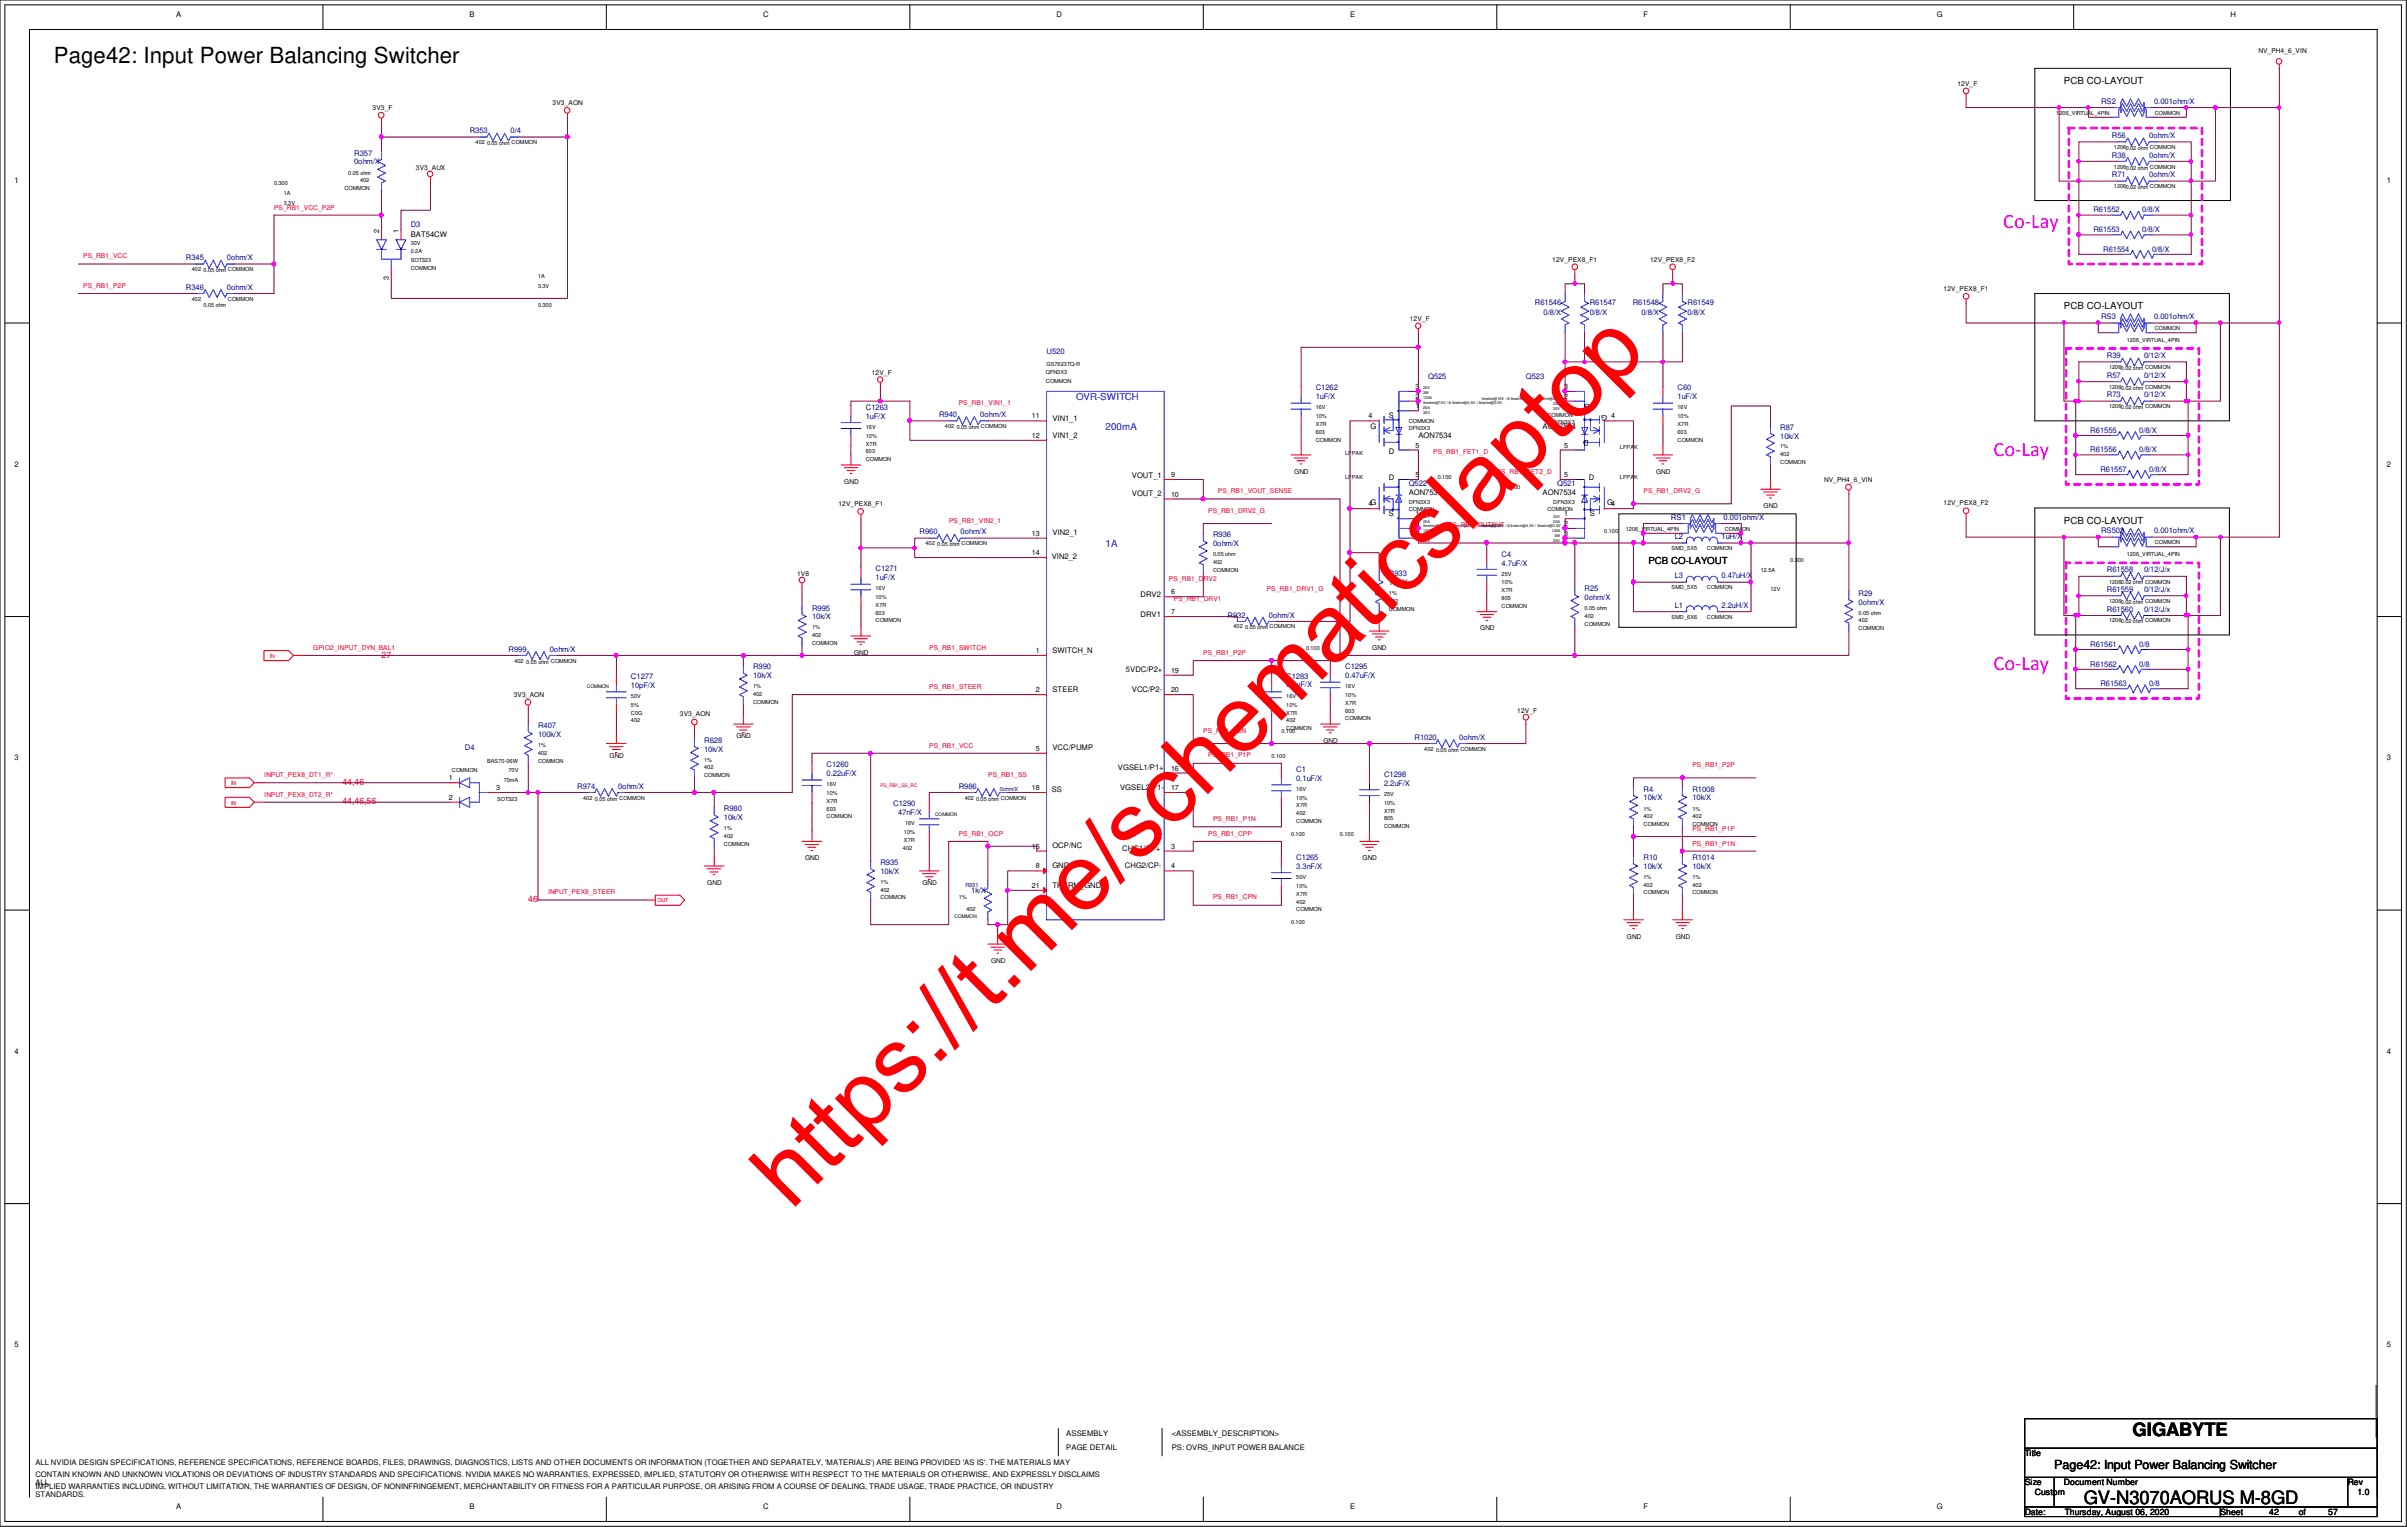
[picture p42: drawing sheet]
<svg xmlns="http://www.w3.org/2000/svg" width="294mm" height="186mm" viewBox="0 0 294 186" stroke-linecap="round" stroke-linejoin="round" font-family="sans-serif">
<defs><g id="words">
<text font-size="11.4" fill="#f00" x="96.5" y="147.8" transform="rotate(-45 96.5 147.8)">https://t.me/schematicslaptop</text>
<text font-size="2.7" x="6.6" y="7.7">Page42: Input Power Balancing Switcher</text>
<g font-size="2.5" fill="#f0f">
<text x="244.5" y="27.8">Co-Lay</text>
<text x="243.3" y="55.6">Co-Lay</text>
<text x="243.3" y="81.7">Co-Lay</text>
</g>
<g font-size="2.2">
<text x="260.3" y="175.2">GIGABYTE</text>
<text x="254.3" y="183.5">GV-N3070AORUS M-8GD</text>
</g>
<text font-size="1.5" x="250.7" y="179.3">Page42: Input Power Balancing Switcher</text>
<g font-size="1.2">
<text x="251.9" y="10.3">PCB CO-LAYOUT</text>
<text x="251.9" y="37.8">PCB CO-LAYOUT</text>
<text x="251.9" y="63.9">PCB CO-LAYOUT</text>
<text x="201.2" y="68.8">PCB CO-LAYOUT</text>
</g>
<g font-size="1.2" fill="#00f">
<text x="131.3" y="48.9">OVR-SWITCH</text>
<text x="134.9" y="52.5">200mA</text>
<text x="134.9" y="66.8">1A</text>
</g>
<g font-size="1.1" fill="#f00">
<text x="46.6" y="80.2">27</text>
<text x="41.8" y="95.8">44,46</text>
<text x="41.8" y="98.1">44,46,56</text>
<text x="64.5" y="110.1">46</text>
</g>
<g font-size="1.1">
<text x="247.1" y="177.7">Title</text>
<text x="247.1" y="181.2">Size</text>
<text x="247.1" y="184.8">Date:</text>
<text x="248.3" y="182.4">Custom</text>
<text x="251.9" y="181.2">Document Number</text>
<text x="252" y="184.8">Thursday, August 06, 2020</text>
<text x="271" y="184.8">Sheet</text>
<text x="276.9" y="184.8">42</text>
<text x="280.5" y="184.8">of</text>
<text x="284.1" y="184.8">57</text>
<text x="286.5" y="181.2">Rev</text>
<text x="287.7" y="182.4">1.0</text>
</g>
<g font-size=".9">
<text x="21.5" y="2">A</text>
<text x="57.3" y="2">B</text>
<text x="93.1" y="2">C</text>
<text x="128.9" y="2">D</text>
<text x="164.8" y="2">E</text>
<text x="200.6" y="2">F</text>
<text x="236.4" y="2">G</text>
<text x="272.2" y="2">H</text>
<text x="1.8" y="22.4">1</text>
<text x="291.3" y="22.4">1</text>
<text x="46.3" y="28.4" transform="rotate(-90 46.3 28.4)">2</text>
<text x="48.6" y="28.4" transform="rotate(-90 48.6 28.4)">1</text>
<text x="50.1" y="28.9">BAT54CW</text>
<text x="47.5" y="34.2" transform="rotate(-90 47.5 34.2)">3</text>
<text x="172.8" y="47.5">3</text>
<text x="190.9" y="47.5">3</text>
<text x="125.9" y="51.1">11</text>
<text x="125.9" y="53.4">12</text>
<text x="128.4" y="51.4">VIN1_1</text>
<text x="128.4" y="53.4">VIN1_2</text>
<text x="167" y="51.1">4</text>
<text x="167.3" y="52.3">G</text>
<text x="169.5" y="51">S</text>
<text x="172.8" y="49.8">1</text>
<text x="172.8" y="48.6">2</text>
<text x="173.1" y="53.4">AON7534</text>
<text x="188.3" y="52.3">AON7534</text>
<text x="190.9" y="49.8">1</text>
<text x="190.9" y="48.6">2</text>
<text x="193.9" y="53.7" transform="rotate(180 193.9 53.7)">D</text>
<text x="194" y="49.3" transform="rotate(180 194 49.3)">S</text>
<text x="196.1" y="50.6" transform="rotate(180 196.1 50.6)">G</text>
<text x="196.6" y="51.1">4</text>
<text x="1.8" y="56.9">2</text>
<text x="138.1" y="58.4">VOUT_1</text>
<text x="142.9" y="58.2">9</text>
<text x="169.5" y="58.5">D</text>
<text x="169.5" y="55.4">D</text>
<text x="172.8" y="58.2">5</text>
<text x="172.8" y="54.6">5</text>
<text x="190.9" y="58.2">5</text>
<text x="190.9" y="54.6">5</text>
<text x="193.9" y="58.5">D</text>
<text x="291.3" y="56.9">2</text>
<text x="125.9" y="65.4">13</text>
<text x="128.4" y="65.3">VIN2_1</text>
<text x="138.1" y="60.5">VOUT_2</text>
<text x="142.9" y="60.6">10</text>
<text x="167" y="61.8">4G</text>
<text x="169.5" y="62.9">S</text>
<text x="171.9" y="60.4">AON7534</text>
<text x="172.8" y="63">1</text>
<text x="172.8" y="64.2">2</text>
<text x="172.8" y="65.4">3</text>
<text x="188.3" y="60.4">AON7534</text>
<text x="190.9" y="63">1</text>
<text x="190.9" y="64.2">2</text>
<text x="190.9" y="65.4">3</text>
<text x="194" y="62.9">S</text>
<text x="196.1" y="61.6">G4</text>
<text x="125.9" y="67.7">14</text>
<text x="128.4" y="68.2">VIN2_2</text>
<text x="139.2" y="72.8">DRV2</text>
<text x="139.2" y="75.2">DRV1</text>
<text x="142.9" y="72.5">6</text>
<text x="142.9" y="74.9">7</text>
<text x="126.4" y="79.7">1</text>
<text x="128.4" y="79.6">SWITCH_N</text>
<text x="137.4" y="82">5VDC/P2+</text>
<text x="142.9" y="82.1">19</text>
<text x="126.4" y="84.5">2</text>
<text x="128.4" y="84.4">STEER</text>
<text x="138.1" y="84.4">VCC/P2-</text>
<text x="142.9" y="84.5">20</text>
<text x="1.8" y="92.8">3</text>
<text x="54.8" y="95.2">1</text>
<text x="126.4" y="91.6">5</text>
<text x="128.4" y="91.6">VCC/PUMP</text>
<text x="136.4" y="94">VGSEL1/P1+</text>
<text x="142.9" y="94">16</text>
<text x="291.3" y="92.8">3</text>
<text x="54.8" y="97.6">2</text>
<text x="60.5" y="96.4">3</text>
<text x="125.9" y="96.4">18</text>
<text x="128.4" y="96.6">SS</text>
<text x="136.7" y="96.4">VGSEL2/P1-</text>
<text x="142.9" y="96.4">17</text>
<text x="125.9" y="103.5">15</text>
<text x="126.4" y="106">8</text>
<text x="128.4" y="105.9">GND</text>
<text x="128.4" y="103.5">OCP/NC</text>
<text x="136.9" y="103.9">CHG1/CP+</text>
<text x="137.3" y="105.9">CHG2/CP-</text>
<text x="142.9" y="103.5">3</text>
<text x="142.9" y="106">4</text>
<text x="125.9" y="108.3">21</text>
<text x="128.4" y="108.3">THERM_GND</text>
<text x="1.8" y="128.6">4</text>
<text x="291.3" y="128.6">4</text>
<text x="1.8" y="164.4">5</text>
<text x="291.3" y="164.4">5</text>
<text x="4.3" y="178.7">ALL NVIDIA DESIGN SPECIFICATIONS, REFERENCE SPECIFICATIONS, REFERENCE BOARDS, FILES, DRAWINGS, DIAGNOSTICS, LISTS AND OTHER DOCUMENTS OR INFORMATION (TOGETHER AND SEPARATELY, 'MATERIALS') ARE BEING PROVIDED 'AS IS'. THE MATERIALS MAY</text>
<text x="130.1" y="177">PAGE DETAIL</text>
<text x="130.1" y="175.3">ASSEMBLY</text>
<text x="143" y="175.3">&lt;ASSEMBLY_DESCRIPTION&gt;</text>
<text x="143" y="177">PS: OVRS_INPUT POWER BALANCE</text>
<text x="4.3" y="180.2">CONTAIN KNOWN AND UNKNOWN VIOLATIONS OR DEVIATIONS OF INDUSTRY STANDARDS AND SPECIFICATIONS. NVIDIA MAKES NO WARRANTIES, EXPRESSED, IMPLIED, STATUTORY OR OTHERWISE WITH RESPECT TO THE MATERIALS OR OTHERWISE, AND EXPRESSLY DISCLAIMS</text>
<text x="4.3" y="181.1">ALL</text>
<text x="4.3" y="181.7">IMPLIED WARRANTIES INCLUDING, WITHOUT LIMITATION, THE WARRANTIES OF DESIGN, OF NONINFRINGEMENT, MERCHANTABILITY OR FITNESS FOR A PARTICULAR PURPOSE, OR ARISING FROM A COURSE OF DEALING, TRADE USAGE, TRADE PRACTICE, OR INDUSTRY</text>
<text x="4.3" y="182.7">STANDARDS.</text>
<text x="21.5" y="184.1">A</text>
<text x="57.3" y="184.1">B</text>
<text x="93.1" y="184.1">C</text>
<text x="128.9" y="184.1">D</text>
<text x="164.8" y="184.1">E</text>
<text x="200.6" y="184.1">F</text>
<text x="236.4" y="184.1">G</text>
</g>
<g font-size=".9" fill="#000080">
<text x="57.3" y="16.3">R353</text>
<text x="62.3" y="16.3">0/4</text>
<text x="256.4" y="12.7">RS2</text>
<text x="257.7" y="16.8">R56</text>
<text x="262.3" y="16.8">0ohm/X</text>
<text x="262.9" y="12.7">0.001ohm/X</text>
<text x="43.2" y="20.1">0ohm/X</text>
<text x="43.2" y="19">R357</text>
<text x="257.7" y="21.6">R71</text>
<text x="257.7" y="19.2">R38</text>
<text x="262.3" y="19.2">0ohm/X</text>
<text x="262.3" y="21.6">0ohm/X</text>
<text x="50.1" y="27.7">D3</text>
<text x="255.5" y="25.9">R61552</text>
<text x="255.5" y="28.3">R61553</text>
<text x="261.4" y="25.9">0/8/X</text>
<text x="261.4" y="28.3">0/8/X</text>
<text x="22.7" y="35.3">R346</text>
<text x="22.7" y="31.7">R345</text>
<text x="27.7" y="35.3">0ohm/X</text>
<text x="27.7" y="31.7">0ohm/X</text>
<text x="256.7" y="30.7">R61554</text>
<text x="262.6" y="30.7">0/8/X</text>
<text x="187.3" y="37.3">R61546</text>
<text x="188.4" y="38.4">0/8/X</text>
<text x="194" y="37.3">R61547</text>
<text x="194" y="38.4">0/8/X</text>
<text x="199.3" y="37.3">R61548</text>
<text x="200.3" y="38.4">0/8/X</text>
<text x="206" y="37.3">R61549</text>
<text x="206" y="38.4">0/8/X</text>
<text x="256.4" y="38.9">RS3</text>
<text x="262.9" y="38.9">0.001ohm/X</text>
<text x="127.7" y="43.2">U520</text>
<text x="160.6" y="47.6">C1262</text>
<text x="174.3" y="46.2">Q525</text>
<text x="186.2" y="46.2">Q523</text>
<text x="204.7" y="47.6">C60</text>
<text x="257.1" y="43.7">R39</text>
<text x="257.1" y="46.1">R57</text>
<text x="261.7" y="43.7">0/12/X</text>
<text x="261.7" y="46.1">0/12/X</text>
<text x="105.7" y="51.1">1uF/X</text>
<text x="105.7" y="50">C1263</text>
<text x="114.6" y="50.9">R940</text>
<text x="119.6" y="50.9">0ohm/X</text>
<text x="160.6" y="48.7">1uF/X</text>
<text x="204.7" y="48.7">1uF/X</text>
<text x="217.3" y="52.4">R87</text>
<text x="217.3" y="53.5">10k/X</text>
<text x="255.1" y="52.8">R61555</text>
<text x="257.1" y="48.5">R73</text>
<text x="261.1" y="52.8">0/8/X</text>
<text x="261.7" y="48.5">0/12/X</text>
<text x="171.9" y="59.4">Q522</text>
<text x="190" y="59.4">Q521</text>
<text x="255.1" y="55.2">R61556</text>
<text x="256.3" y="57.6">R61557</text>
<text x="261.1" y="55.2">0/8/X</text>
<text x="262.3" y="57.6">0/8/X</text>
<text x="112.2" y="65.2">R960</text>
<text x="117.2" y="65.2">0ohm/X</text>
<text x="148" y="65.5">R936</text>
<text x="203.9" y="63.4">RS1</text>
<text x="204.4" y="65.8">L2</text>
<text x="210.1" y="65.8">1uH/X</text>
<text x="210.4" y="63.4">0.001ohm/X</text>
<text x="256.4" y="65.1">RS503</text>
<text x="262.9" y="65.1">0.001ohm/X</text>
<text x="106.8" y="70.8">1uF/X</text>
<text x="106.8" y="69.7">C1271</text>
<text x="148" y="66.6">0ohm/X</text>
<text x="169.5" y="71.4">10k/X</text>
<text x="169.5" y="70.3">R933</text>
<text x="183.3" y="67.9">C4</text>
<text x="183.3" y="69">4.7uF/X</text>
<text x="204.4" y="70.6">L3</text>
<text x="210.1" y="70.6">0.47uH/X</text>
<text x="257.1" y="69.8">R61558</text>
<text x="261.7" y="69.8">0/12/J/x</text>
<text x="99.1" y="75.6">10k/X</text>
<text x="99.1" y="74.5">R995</text>
<text x="149.8" y="75.4">R932</text>
<text x="154.9" y="75.4">0ohm/X</text>
<text x="193.4" y="73.2">0ohm/X</text>
<text x="193.4" y="72.1">R25</text>
<text x="204.4" y="74.1">L1</text>
<text x="210.1" y="74.1">2.2uH/X</text>
<text x="226.8" y="73.8">0ohm/X</text>
<text x="226.8" y="72.7">R29</text>
<text x="257.1" y="72.2">R61559</text>
<text x="257.1" y="74.6">R61560</text>
<text x="261.7" y="72.2">0/12/J/x</text>
<text x="261.7" y="74.6">0/12/J/x</text>
<text x="62.1" y="79.5">R999</text>
<text x="67.1" y="79.5">0ohm/X</text>
<text x="77" y="83.9">10pF/X</text>
<text x="77" y="82.8">C1277</text>
<text x="91.9" y="81.7">R990</text>
<text x="91.9" y="82.8">10k/X</text>
<text x="157" y="83.8">0.1uF/X</text>
<text x="157" y="82.8">C1283</text>
<text x="164.2" y="82.8">0.47uF/X</text>
<text x="164.2" y="81.7">C1295</text>
<text x="255.1" y="81.3">R61562</text>
<text x="255.1" y="78.9">R61561</text>
<text x="256.3" y="83.7">R61563</text>
<text x="261.1" y="81.3">0/8</text>
<text x="261.1" y="78.9">0/8</text>
<text x="262.3" y="83.7">0/8</text>
<text x="65.7" y="89.9">100k/X</text>
<text x="65.7" y="88.8">R407</text>
<text x="56.7" y="91.6">D4</text>
<text x="85.9" y="90.6">R628</text>
<text x="85.9" y="91.7">10k/X</text>
<text x="100.9" y="93.6">C1260</text>
<text x="100.9" y="94.7">0.22uF/X</text>
<text x="158.2" y="95.3">0.1uF/X</text>
<text x="158.2" y="94.2">C1</text>
<text x="168.9" y="94.8">C1298</text>
<text x="168.9" y="95.9">2.2uF/X</text>
<text x="172.6" y="90.3">R1020</text>
<text x="178.1" y="90.3">0ohm/X</text>
<text x="70.4" y="96.2">R974</text>
<text x="75.4" y="96.2">0ohm/X</text>
<text x="88.3" y="99">R980</text>
<text x="88.3" y="100">10k/X</text>
<text x="109" y="98.4">C1290</text>
<text x="109.6" y="99.4">47nF/X</text>
<text x="117" y="96.2">R986</text>
<text x="200.6" y="96.6">R4</text>
<text x="200.6" y="97.7">10k/X</text>
<text x="206.5" y="97.7">10k/X</text>
<text x="206.5" y="96.6">R1008</text>
<text x="107.4" y="106.6">10k/X</text>
<text x="107.4" y="105.5">R935</text>
<text x="158.2" y="104.9">C1265</text>
<text x="158.2" y="106">3.3nF/X</text>
<text x="200.6" y="106">10k/X</text>
<text x="200.6" y="104.9">R10</text>
<text x="206.5" y="106">10k/X</text>
<text x="206.5" y="104.9">R1014</text>
<text x="118.5" y="109">1k/X</text>
</g>
<g font-size=".8">
<text x="238.9" y="10.5">12V_F</text>
<text x="275.6" y="6.5">NV_PH4_6_VIN</text>
<text x="45.5" y="13.4">3V3_F</text>
<text x="67.4" y="12.8">3V3_AON</text>
<text x="50.8" y="20.7">3V3_AUX</text>
<text x="189.4" y="31.9">12V_PEX8_F1</text>
<text x="201.4" y="31.9">12V_PEX8_F2</text>
<text x="237.2" y="35.5">12V_PEX8_F1</text>
<text x="172" y="39.2">12V_F</text>
<text x="106.4" y="45.8">12V_F</text>
<text x="103" y="59">GND</text>
<text x="157.9" y="57.8">GND</text>
<text x="202.1" y="57.8">GND</text>
<text x="222.6" y="58.8">NV_PH4_6_VIN</text>
<text x="102.3" y="61.8">12V_PEX8_F1</text>
<text x="215.2" y="62">GND</text>
<text x="237.2" y="61.6">12V_PEX8_F2</text>
<text x="97.3" y="70.2">1V8</text>
<text x="180.6" y="76.9">GND</text>
<text x="104.2" y="79.9">GND</text>
<text x="167.5" y="79.3">GND</text>
<text x="62.7" y="85">3V3_AON</text>
<text x="83" y="87.4">3V3_AON</text>
<text x="185.2" y="87">12V_F</text>
<text x="74.4" y="92.5">GND</text>
<text x="89.9" y="90">GND</text>
<text x="161.5" y="90.6">GND</text>
<text x="86.3" y="107.9">GND</text>
<text x="98.3" y="105">GND</text>
<text x="112.6" y="107.9">GND</text>
<text x="166.3" y="105">GND</text>
<text x="120.9" y="117.5">GND</text>
<text x="198.5" y="114.5">GND</text>
<text x="204.5" y="114.5">GND</text>
</g>
<g font-size=".8" fill="#f00">
<text x="33.4" y="25.6">PS_RB1_VCC_P2P</text>
<text x="10.2" y="35.1">PS_RB1_P2P</text>
<text x="10.2" y="31.5">PS_RB1_VCC</text>
<text x="117" y="49.4">PS_RB1_VIN1_1</text>
<text x="174.9" y="55.4">PS_RB1_FET1_D</text>
<text x="182.7" y="57.8">PS_RB1_FET2_D</text>
<text x="115.8" y="63.8">PS_RB1_VIN2_1</text>
<text x="147.4" y="62.6">PS_RB1_DRV2_G</text>
<text x="148.6" y="60.2">PS_RB1_VOUT_SENSE</text>
<text x="176.7" y="64.3">PS_RB1_OUTPUT</text>
<text x="200.6" y="60.2">PS_RB1_DRV2_G</text>
<text x="142.7" y="70.9">PS_RB1_DRV2</text>
<text x="143.3" y="73.3">PS_RB1_DRV1</text>
<text x="154.6" y="72.1">PS_RB1_DRV1_G</text>
<text x="38.2" y="79.3">GPIO2_INPUT_DYN_BAL1</text>
<text x="113.4" y="79.3">PS_RB1_SWITCH</text>
<text x="146.9" y="79.9">PS_RB1_P2P</text>
<text x="113.4" y="84.1">PS_RB1_STEER</text>
<text x="146.9" y="89.4">PS_RB1_P2N</text>
<text x="32.3" y="94.8">INPUT_PEX8_DT1_R*</text>
<text x="113.4" y="91.2">PS_RB1_VCC</text>
<text x="120.6" y="94.8">PS_RB1_SS</text>
<text x="147.4" y="92.4">PS_RB1_P1P</text>
<text x="206.5" y="93.6">PS_RB1_P2P</text>
<text x="32.3" y="97.2">INPUT_PEX8_DT2_R*</text>
<text x="117" y="102">PS_RB1_OCP</text>
<text x="147.4" y="102">PS_RB1_CPP</text>
<text x="148" y="100.2">PS_RB1_P1N</text>
<text x="206.5" y="101.3">PS_RB1_P1P</text>
<text x="206.5" y="103.2">PS_RB1_P1N</text>
<text x="66.9" y="109.1">INPUT_PEX8_STEER</text>
<text x="148" y="109.7">PS_RB1_CPN</text>
</g>
<g font-size=".7">
<text x="58" y="17.6">402</text>
<text x="59.4" y="17.7">0.05 ohm COMMON</text>
<text x="251" y="14">1206_VIRTUAL_4PIN</text>
<text x="263" y="14">COMMON</text>
<text x="33.4" y="22.6">0.300</text>
<text x="34.6" y="23.8">1A</text>
<text x="42" y="23.2">COMMON</text>
<text x="42.5" y="21.3">0.05 ohm</text>
<text x="43.9" y="22.2">402</text>
<text x="258" y="18.2">12060.02 ohm COMMON</text>
<text x="258" y="20.6">12060.02 ohm COMMON</text>
<text x="258" y="22.9">12060.02 ohm COMMON</text>
<text x="34.6" y="25">3.3V</text>
<text x="50.1" y="29.9">30V</text>
<text x="23.4" y="33.1">402</text>
<text x="24.8" y="33.2">0.05 ohm COMMON</text>
<text x="50.1" y="30.8">0.2A</text>
<text x="50.1" y="31.9">SOT323</text>
<text x="50.1" y="33">COMMON</text>
<text x="65.7" y="34">1A</text>
<text x="65.7" y="35.1">3.3V</text>
<text x="23.4" y="36.7">402</text>
<text x="24.8" y="37.5">0.05 ohm</text>
<text x="27.8" y="36.7">COMMON</text>
<text x="65.7" y="37.5">0.300</text>
<text x="259.5" y="41.7">1206_VIRTUAL_4PIN</text>
<text x="263" y="40.3">COMMON</text>
<text x="127.6" y="45.6">QFN3X3</text>
<text x="127.6" y="46.7">COMMON</text>
<text x="127.7" y="44.7">GS7623TQ-R</text>
<text x="257.4" y="45">12060.02 ohm COMMON</text>
<text x="257.4" y="47.4">12060.02 ohm COMMON</text>
<text x="105.7" y="52.3">16V</text>
<text x="105.7" y="53.4">10%</text>
<text x="115.3" y="52.2">402</text>
<text x="116.8" y="52.3">0.05 ohm COMMON</text>
<text x="160.6" y="53.9">COMMON</text>
<text x="160.6" y="52">X7R</text>
<text x="160.6" y="52.9">603</text>
<text x="160.6" y="51">10%</text>
<text x="160.6" y="50">16V</text>
<text x="171.9" y="51.6">COMMON</text>
<text x="171.9" y="52.5">DFN3X3</text>
<text x="188.8" y="50.9">COMMON</text>
<text x="189.6" y="51.7">DFN3X3</text>
<text x="204.7" y="52.9">603</text>
<text x="204.7" y="53.9">COMMON</text>
<text x="204.7" y="51">10%</text>
<text x="204.7" y="50">16V</text>
<text x="204.7" y="52">X7R</text>
<text x="257.4" y="49.8">12060.02 ohm COMMON</text>
<text x="105.7" y="54.4">X7R</text>
<text x="105.7" y="55.3">603</text>
<text x="105.7" y="56.3">COMMON</text>
<text x="164.2" y="58.4">LFPAK</text>
<text x="164.2" y="55.5">LFPAK</text>
<text x="175.5" y="58.4">0.100</text>
<text x="183.9" y="59.6">0.100</text>
<text x="197.7" y="58.4">LFPAK</text>
<text x="197.7" y="54.8">LFPAK</text>
<text x="217.3" y="56.6">COMMON</text>
<text x="217.3" y="55.7">402</text>
<text x="217.3" y="54.7">1%</text>
<text x="171.9" y="62.4">COMMON</text>
<text x="171.9" y="61.5">DFN3X3</text>
<text x="188.8" y="62.4">COMMON</text>
<text x="189.6" y="61.5">DFN3X3</text>
<text x="195.8" y="65">0.100</text>
<text x="198.4" y="64.7">1206_VIRTUAL_4PIN</text>
<text x="210.5" y="64.7">COMMON</text>
<text x="112.9" y="66.5">402</text>
<text x="114.4" y="66.6">0.05 ohm COMMON</text>
<text x="148" y="68.8">402</text>
<text x="148" y="67.9">0.05 ohm</text>
<text x="148" y="69.8">COMMON</text>
<text x="183.3" y="70.2">25V</text>
<text x="183.3" y="71.3">10%</text>
<text x="204" y="71.9">SMD_5X5</text>
<text x="204" y="67.1">SMD_5X5</text>
<text x="208.3" y="71.9">COMMON</text>
<text x="208.3" y="67.1">COMMON</text>
<text x="214.9" y="69.8">12.5A</text>
<text x="218.5" y="68.6">0.300</text>
<text x="257.4" y="71.2">12060.02 ohm COMMON</text>
<text x="259.5" y="67.9">1206_VIRTUAL_4PIN</text>
<text x="263" y="66.4">COMMON</text>
<text x="99.1" y="77.8">402</text>
<text x="99.1" y="76.8">1%</text>
<text x="106.8" y="73.1">10%</text>
<text x="106.8" y="75.9">COMMON</text>
<text x="106.8" y="74">X7R</text>
<text x="106.8" y="75">603</text>
<text x="106.8" y="72">16V</text>
<text x="150.5" y="76.7">402</text>
<text x="152" y="76.8">0.05 ohm COMMON</text>
<text x="169.5" y="72.6">1%</text>
<text x="169.5" y="73.6">402</text>
<text x="169.5" y="74.5">COMMON</text>
<text x="183.3" y="73.2">805</text>
<text x="183.3" y="72.3">X7R</text>
<text x="183.3" y="74.2">COMMON</text>
<text x="193.4" y="75.4">402</text>
<text x="193.4" y="76.3">COMMON</text>
<text x="193.4" y="74.4">0.05 ohm</text>
<text x="204" y="75.5">SMD_6X6</text>
<text x="208.3" y="75.5">COMMON</text>
<text x="216.1" y="72.1">12V</text>
<text x="226.8" y="75.9">402</text>
<text x="226.8" y="75">0.05 ohm</text>
<text x="226.8" y="76.9">COMMON</text>
<text x="257.4" y="73.6">12060.02 ohm COMMON</text>
<text x="257.4" y="75.9">12060.02 ohm COMMON</text>
<text x="62.8" y="80.9">402</text>
<text x="64.2" y="81">0.05 ohm COMMON</text>
<text x="91.9" y="83.9">1%</text>
<text x="99.1" y="78.7">COMMON</text>
<text x="159.4" y="79.3">0.100</text>
<text x="164.2" y="83.9">16V</text>
<text x="77" y="87.2">C0G</text>
<text x="77" y="88.1">402</text>
<text x="77" y="85.2">50V</text>
<text x="77" y="86.2">5%</text>
<text x="91.9" y="85.9">COMMON</text>
<text x="91.9" y="84.9">402</text>
<text x="156.4" y="89.5">0.100</text>
<text x="157" y="87.2">X7R</text>
<text x="157" y="88.1">402</text>
<text x="157" y="89.1">COMMON</text>
<text x="157" y="85.2">16V</text>
<text x="157" y="86.2">10%</text>
<text x="164.2" y="87.9">COMMON</text>
<text x="164.2" y="87">603</text>
<text x="164.2" y="86">X7R</text>
<text x="164.2" y="85">10%</text>
<text x="55.2" y="94.2">COMMON</text>
<text x="59.4" y="93">BAS70-06W</text>
<text x="61.5" y="95.4">70mA</text>
<text x="62.1" y="94.2">70V</text>
<text x="65.7" y="91.1">1%</text>
<text x="65.7" y="92.1">402</text>
<text x="65.7" y="93">COMMON</text>
<text x="85.9" y="94.8">COMMON</text>
<text x="85.9" y="92.9">1%</text>
<text x="85.9" y="93.9">402</text>
<text x="100.9" y="95.9">16V</text>
<text x="155.2" y="92.5">0.100</text>
<text x="173.8" y="91.6">402</text>
<text x="175.3" y="91.7">0.05 ohm COMMON</text>
<text x="60.7" y="97.8">SOT323</text>
<text x="71.2" y="97.6">402</text>
<text x="72.6" y="97.7">0.05 ohm COMMON</text>
<text x="88.3" y="101.3">1%</text>
<text x="100.9" y="98.9">603</text>
<text x="100.9" y="99.8">COMMON</text>
<text x="100.9" y="97.9">X7R</text>
<text x="100.9" y="97">10%</text>
<text x="110.3" y="101.8">10%</text>
<text x="110.4" y="100.7">16V</text>
<text x="117.7" y="97.6">402</text>
<text x="119.1" y="97.7">0.05 ohm COMMON</text>
<text x="157.6" y="102">0.100</text>
<text x="158.2" y="99.5">402</text>
<text x="158.2" y="98.5">X7R</text>
<text x="158.2" y="97.6">10%</text>
<text x="158.2" y="96.5">16V</text>
<text x="158.2" y="100.5">COMMON</text>
<text x="163.5" y="102">0.100</text>
<text x="168.9" y="97.1">25V</text>
<text x="168.9" y="99.1">X7R</text>
<text x="168.9" y="100.1">805</text>
<text x="168.9" y="101">COMMON</text>
<text x="168.9" y="98.2">10%</text>
<text x="200.6" y="99.8">402</text>
<text x="200.6" y="98.9">1%</text>
<text x="200.6" y="100.8">COMMON</text>
<text x="206.5" y="99.8">402</text>
<text x="206.5" y="98.9">1%</text>
<text x="206.5" y="100.8">COMMON</text>
<text x="88.3" y="103.2">COMMON</text>
<text x="88.3" y="102.2">402</text>
<text x="107.4" y="107.8">1%</text>
<text x="110.2" y="103.7">402</text>
<text x="110.3" y="102.7">X7R</text>
<text x="158.2" y="107.2">50V</text>
<text x="200.6" y="107.2">1%</text>
<text x="206.5" y="107.2">1%</text>
<text x="107.4" y="108.8">402</text>
<text x="107.4" y="109.7">COMMON</text>
<text x="117" y="109.7">1%</text>
<text x="117.9" y="111.2">402</text>
<text x="157.6" y="112.7">0.100</text>
<text x="158.2" y="111.2">COMMON</text>
<text x="158.2" y="110.2">402</text>
<text x="158.2" y="109.3">X7R</text>
<text x="158.2" y="108.3">10%</text>
<text x="200.6" y="109.1">COMMON</text>
<text x="200.6" y="108.2">402</text>
<text x="206.5" y="108.2">402</text>
<text x="206.5" y="109.1">COMMON</text>
</g>
<g font-size=".7" fill="#f00">
<text x="32.9" y="80.3">IN</text>
<text x="28.2" y="95.8">IN</text>
<text x="28.2" y="98.2">IN</text>
<text x="80.2" y="110.1">OUT</text>
</g>
<g font-size=".7" fill="#000080">
<text x="122" y="96.5">0ohm/X</text>
<text x="117.8" y="108.2">R931</text>
</g>
<g font-size=".6">
<text x="71.6" y="84">COMMON</text>
<text x="114.1" y="99.5">COMMON</text>
<text x="116.5" y="112.1">COMMON</text>
</g>
<text font-size=".6" fill="#f00" x="107.4" y="96">PS_RB1_SS_RC</text>
<g font-size=".5">
<text x="173.7" y="47.5">20V</text>
<text x="189.6" y="47">20V</text>
<text x="189.7" y="47.6">3W</text>
<text x="173.7" y="48.7">120A</text>
<text x="173.7" y="49.3">5mohm@10V / 8.5mohm@4.5V / 0mohm@2.5V</text>
<text x="173.7" y="48.1">3W</text>
<text x="173.7" y="49.9">20A</text>
<text x="173.7" y="50.5">30V</text>
<text x="180.8" y="48.8">5mohm@10V / 8.5mohm@4.5V / 0mohm@2.5V</text>
<text x="189.4" y="48.2">120A</text>
<text x="189.6" y="50">30V</text>
<text x="189.6" y="49.4">20A</text>
<text x="173.7" y="64.3">5mohm@10V / 8.5mohm@4.5V / 0mohm@2.5V</text>
<text x="173.7" y="63.8">20A</text>
<text x="173.7" y="64.9">120A</text>
<text x="173.7" y="63.2">30V</text>
<text x="173.7" y="65.5">3W</text>
<text x="180.8" y="64.3">5mohm@10V / 8.5mohm@4.5V / 0mohm@2.5V</text>
<text x="189.4" y="64.9">120A</text>
<text x="189.6" y="63.2">30V</text>
<text x="189.6" y="63.8">20A</text>
<text x="189.7" y="65.5">3W</text>
<text x="173.7" y="66.1">20V</text>
<text x="189.6" y="66.1">20V</text>
</g>
</g></defs>
<g fill="none" stroke="#000" stroke-width=".12">
<path d="M0 0h293.7v186.2h-293.7zM.6 .6h292.5v185h-292.5zM39.4 .6v3M74 .6v3M111 .6v3M146.9 .6v3M182.7 .6v3M218.5 .6v3M248.3 8.3h23.9v16.2h-23.9zM253.1 .6v3M.6 39.4h3M248.3 35.8h23.8v15.6h-23.8z"/>
<path d="M290.1 39.4h3M.6 75.2h3M197.6 62.7h21.6v13.8h-21.6zM248.3 62h23.8v15.5h-23.8zM290.1 75.2h3M.6 111h3M290.1 111h3M.6 146.9h3M290.1 146.9h3M129.2 174.3v3.3M141.8 174.3v3.3M247.1 173.1h43v3.6h-43z"/>
<path d="M247.1 176.7h43v3.6h-43zM290 169v6.4M3.6 182.7v-179.1h286.5v179.1M39.4 182.7v2.9M74 182.7v2.9M111 182.7v2.9M146.9 182.7v2.9M182.7 182.7v2.9M218.5 182.7v2.9M247.1 180.3h3.6v3.6h-3.6zM247.1 183.9h23.9v1.1h-23.9zM250.7 180.3h35.8v3.6h-35.8z"/>
<path d="M271 183.9h19.1v1.1h-19.1zM286.5 180.3h3.6v3.6h-3.6z"/>
</g>
<path d="M252.5 15.6h16.2v16.6h-16.2zM252.1 42.5h16.3v16.6h-16.3zM252.1 68.7h16.3v16.5h-16.3z" fill="none" stroke="#f0f" stroke-width=".34" stroke-dasharray=".7 .7"/>
<g fill="none" stroke="#f00" stroke-width=".12">
<path d="M46.6 14.4v.5M69.3 13.8v.5M239.9 11.5v.4M257.9 13.1h.1M257.9 14.3h.1M258.4 17.3h.1M262.6 14.3h.1M262.6 13.1h.1M263.2 17.3h.1M278.2 7.9v.4M52.5 21.6v.5M192.2 32.9v.5"/>
<path d="M204.1 32.9v.5M239.9 36.5v.5M257.9 39.4h.1M259 31h.1M262.6 39.4h.1M263.8 31h.1M102.7 56.7h2.4M103 57.1h1.7M103.4 57.4h1M103.8 57.8h.2M103.8 55.5v1.2M107.4 46.7v.5"/>
<path d="M115.8 51.4h.1M120.6 51.4h.1M157.6 55.5h2.4M157.9 55.9h1.7M158.3 56.2h1M158.7 56.6h.2M158.8 54.3v1.2M173.1 40.1v.5M201.8 55.5h2.3M202.1 55.9h1.7M202.5 56.2h.9M202.8 56.6h.3"/>
<path d="M202.9 54.3v1.2M214.9 59.7h2.4M216.1 58.5v1.2M216.1 51.9h.1M216.1 56.7h.1M225.6 59.8v.5M257.5 53.1h.1M257.9 40.6h.1M262.3 53.1h.1M262.6 40.6h.1M35.8 80l-.6-.6h-3v1.2h3l.6-.6h1.2M97.9 71.2v.4"/>
<path d="M103.8 77.6h2.5M104.2 77.9h1.7M104.6 78.3h.9M104.9 78.7h.3M105.1 76.4v1.2M105.1 62.8v.5M105.1 69.3v1.1M105.1 72.8v1.2M113.4 65.7h.1M118.2 65.7h.1M126.5 80h1.2M142.1 72.8h1.2"/>
<path d="M142.1 75.2h1.2M167.1 77h2.4M167.5 77.3h1.7M167.9 77.7h.9M168.2 78.1h.2M168.3 75.8v1.2M180.3 74.6h2.4M180.6 75h1.7M181 75.3h.9M181.4 75.7h.2M181.4 73.4v1.2M215.2 60h1.7"/>
<path d="M215.6 60.4h.9M215.9 60.7h.3M225.6 72.2h.1M225.6 77h.1M239.9 62.7v.5M257.9 70.3h.1M262.6 70.3h.1M32.2 97.9h-1.2l-.6 .6h-2.9v-1.2h2.9l.6 .6M32.2 95.5h-1.2l-.6 .6h-2.9v-1.2h2.9l.6 .6M64.5 86.1v.5M74 90.7h2.4M74.4 91.1h1.6"/>
<path d="M74.7 91.4h1M75.1 91.8h.2M75.2 89.5v1.2M84.8 88.5v.4M89.5 88.3h2.4M89.9 88.7h1.7M90.3 89.1h.9M90.6 89.4h.2M90.7 87.2v1.1M113.4 97.9v1.2M118.2 96.7h.1M123 96.7h.1"/>
<path d="M126.5 84.8h1.2M126.5 91.9h1.2M161.2 88.3h2.3M161.5 88.7h1.7M161.9 89.1h.9M162.2 89.4h.3M162.3 87.2v1.1M186.2 87.9v.4M257.5 81.7h.1M258.7 84h.1M262.3 81.7h.1M263.5 84h.1"/>
<path d="M78.8 109.8h1.2M80 109.2h3l.6 .6-.6 .6h-3zM85.9 105.7h2.4M86.3 106h1.7M86.7 106.4h.9M87 106.7h.2M87.2 104.5v1.2M97.9 102.7h2.4M98.3 103h1.6M98.6 103.4h1M99 103.8h.2M99.1 101.5v1.2"/>
<path d="M106.3 105.1h.1M106.3 109.8h.1M112.2 106.3h2.4M112.6 106.6h1.7M112.9 107h1M113.3 107.3h.2M113.4 105.1v1.2M113.4 101.5v1.2M120.6 115.2h2.4M120.6 107.4h.1M120.6 112.2h.1M120.9 115.6h1.7"/>
<path d="M121.3 115.9h1M121.7 116.3h.2M121.8 114v1.2M142.1 103.8h1.2M142.1 106.3h1.2M165.9 102.7h2.4M166.3 103h1.7M166.7 103.4h.9M167 103.8h.3M167.1 101.5v1.2M198.2 112.2h2.4M198.5 112.6h1.7"/>
<path d="M198.9 112.9h1M199.3 113.3h.2M199.3 111v1.2M204.1 112.2h2.4M204.5 112.6h1.7M204.9 112.9h.9M205.2 113.3h.2M205.3 111v1.2"/>
<circle cx="46.5" cy="14" r=".34"/>
<circle cx="69.2" cy="13.5" r=".34"/>
<circle cx="239.9" cy="11.1" r=".34"/>
<circle cx="278.1" cy="7.5" r=".34"/>
<circle cx="52.5" cy="21.2" r=".33"/>
<circle cx="173.1" cy="39.7" r=".33"/>
<circle cx="192.2" cy="32.5" r=".34"/>
<circle cx="204.1" cy="32.5" r=".34"/>
<circle cx="239.9" cy="36.1" r=".34"/>
<circle cx="107.4" cy="46.3" r=".33"/>
<circle cx="225.6" cy="59.4" r=".34"/>
<circle cx="97.9" cy="70.8" r=".34"/>
<circle cx="105" cy="62.4" r=".34"/>
<circle cx="239.9" cy="62.3" r=".34"/>
<circle cx="64.4" cy="85.7" r=".34"/>
<circle cx="84.7" cy="88.1" r=".34"/>
<circle cx="186.2" cy="87.5" r=".34"/>
</g>
<g fill="none" stroke="#00f" stroke-width=".12">
<path d="M257.9 13.1h.9M258.4 17.3h1l.3-.5 .4 1 .5-1 .5 1 .5-1 .4 1 .3-.5h.9M258.8 13.1l-.2 .3v.9h-.7M259 12.1l.5 .9 .5-.9 .5 .9 .5-.9 .5 .9 .2-.5v1.2l-.2 .5-.5-.9-.5 .9-.5-.9-.5 .9-.5-.9-.2 .4v-1.2zM261.7 13.1l-.2 .5-.5-.9-.5 .9-.5-.9-.5 .9-.5-.9-.2 .4M261.7 13.1l.2 .3v.9h.7M261.7 13.1h.9M257.9 39.4h.9M258.8 39.4l-.2 .2v1h-.7M258.8 39.4l.2-.5 .5 1 .5-1 .5 1 .5-1 .5 1 .2-.5M259 38.3l.5 1 .5-1 .5 1 .5-1 .5 1 .2-.5v1.2l-.2 .5-.5-1-.5 1-.5-1-.5 1-.5-1-.2 .5v-1.2zM259 31h1l.3-.4 .4 .9 .5-.9 .5 .9 .5-.9 .4 .9 .3-.5h.9"/>
<path d="M261.7 39.4l.2 .2v1h.7M261.7 39.4h.9M115.8 51.4h1l.2-.6 .5 1 .4-1 .5 1 .5-1 .5 1 .2-.4h1M127.7 47.8h14.4v64.4h-14.4zM127.7 53.7h.1M127.7 51.4h.1M142.1 58.5h.1M216.1 51.9v1l.4 .2-.9 .5 .9 .5-.9 .5 .9 .4-.9 .5 .5 .3v.9M257.5 53.1h.9l.3-.4 .5 .9 .5-.9 .4 .9 .5-.9 .5 .9 .2-.5h1M103.8 71.3h2.5M103.8 72h2.5M105.1 72v.8"/>
<path d="M105.1 70.4v.9M113.4 65.7h1l.2-.5 .5 .9 .5-.9 .4 .9 .5-.9 .5 .9 .2-.4h1M127.7 68h.1M127.7 65.7h.1M127.7 80h.1M142.1 72.8h.1M142.1 75.2h.1M142.1 60.9h.1M225.6 72.2v1l.5 .2-.9 .5 .9 .5-.9 .4 .9 .5-.9 .5 .4 .2v1M257.9 70.3h.9l.2-.5 .5 1 .5-1 .5 1 .5-1 .5 1 .2-.5h.9M112.2 99.9h2.4M113.4 99.1v.8"/>
<path d="M118.2 96.7h.9l.3-.5 .4 1 .6-1 .4 1 .5-1 .5 1 .2-.5h1M127.7 91.9h.1M127.7 84.8h.1M127.7 96.7h.1M142.1 82.4h.1M142.1 84.8h.1M142.1 96.7h.1M142.1 94.3h.1M262.3 81.7h-1l-.2 .4-.5-.9-.5 .9-.4-.9-.5 .9-.5-.9-.3 .5h-.9M263.5 84h-1l-.2 .5-.5-.9-.5 .9-.4-.9-.6 .9-.4-.9-.2 .4h-1M106.3 105.1v.9l.4 .3-.9 .4 .9 .5-.9 .5 .9 .5-.9 .4 .5 .3v.9M112.2 100.6h2.4"/>
<path d="M113.4 100.6v.9M120.6 107.4v1l-.5 .2 .9 .5-.9 .5 .9 .5-.9 .4 .9 .5-.4 .3v.9M127.7 103.8h.1M127.7 106.3h.1M127.7 108.6h.1M142.1 106.3h.1M142.1 103.8h.1"/>
</g>
<path d="M127.4 105.9l.3 .4-.3 .3z" fill="#f00"/>
<g fill="none" stroke="#f00" stroke-width=".12">
<path d="M126.5 51.4h1.2M126.5 53.7h1.2M142.1 58.5h1.2M126.5 65.7h1.2M126.5 68h1.2M142.1 60.9h1.2M126.5 96.7h1.2M142.1 94.3h1.2M142.1 96.7h1.2M142.1 82.4h1.2M142.1 84.8h1.2M126.5 106.3h1.2"/>
<path d="M126.5 103.8h1.2M127.4 105.9l.3 .4-.3 .3z"/>
</g>
<path d="M127.4 108.3l.3 .3-.3 .4z" fill="#f00"/>
<g fill="none" stroke="#f00" stroke-width=".12">
<path d="M46.6 18.5h.1M58.5 16.7h.1M63.3 16.7h.1M258.4 19.7h.1M263.2 19.7h.1M23.9 35.8h.1M23.9 32.2h.1M28.7 35.8h.1M28.7 32.2h.1M46.6 23.3h.1M46.6 28.1v1.2M47.8 32.9v1.1"/>
<path d="M48.9 28.1v1.2M191 35.8h.1M193.4 35.8h.1M202.9 35.8h.1M205.3 35.8h.1M257.9 26.2h.1M257.9 28.7h.1M258.4 22.1h.1M262.6 26.2h.1M262.6 28.7h.1M263.2 22.1h.1M103.8 49.5v1.3"/>
<path d="M103.8 53.1v1.2M158.8 47.2v1.1M158.8 50.8v1.1M167.1 51.4h1.2M171.9 58.5h.1M171.9 50.1h.1M171.9 48.9h.1M171.9 47.8h.1M171.9 54.9h.1M191 40.6h.1M192.2 58.5h.1M192.2 50.1h.1"/>
<path d="M192.2 48.9h.1M192.2 47.8h.1M192.2 54.9h.1M193.4 40.6h.1M195.8 51.4h1.2M202.9 40.6h.1M202.9 47.2v1.1M202.9 50.8v1.1M205.3 40.6h.1M257.5 55.5h.1M257.9 44.2h.1M257.9 46.6h.1"/>
<path d="M257.9 48.9h.1M258.7 57.9h.1M262.3 55.5h.1M262.6 44.2h.1M262.6 46.6h.1M262.6 48.9h.1M263.5 57.9h.1M63.3 80h.1M68 80h.1M97.9 74h.1M97.9 78.8h.1M146.9 65.1h.1"/>
<path d="M146.9 69.8h.1M151 75.8h.1M155.8 75.8h.1M167.1 62.1h1.2M168.3 69.8h.1M168.3 74.6h.1M171.9 63.3h.1M171.9 64.5h.1M171.9 65.7h.1M181.4 67.4v1.3M181.4 71v1.2M192.2 71.6h.1"/>
<path d="M192.2 76.4h.1M192.2 63.3h.1M192.2 64.5h.1M192.2 65.7h.1M195.8 62.1h1.2M205.3 74.6h.1M205.3 71h.1M205.3 66.3h.1M205.3 63.9h.1M205.3 65.1h.1M210.1 74.6h.1M210.1 71h.1"/>
<path d="M210.1 66.3h.1M210.1 65.1h.1M210.1 63.9h.1M257.5 79.2h.1M257.9 72.7h.1M257.9 75.1h.1M257.9 65.5h.1M257.9 66.7h.1M262.3 79.2h.1M262.6 72.7h.1M262.6 75.1h.1M262.6 66.7h.1"/>
<path d="M262.6 65.5h.1M54.9 95.5h1.2M54.9 97.9h1.2M59.7 96.7h1.2M64.5 88.3h.1M64.5 93.1h.1M71.6 96.7h.1M75.2 82.4v1.2M75.2 85.9v1.3M76.4 96.7h.1M84.8 90.1h.1M84.8 94.9h.1"/>
<path d="M87.2 98.5h.1M90.7 81.2h.1M90.7 85.9h.1M99.1 93.1v1.2M99.1 96.7v1.2M155.2 82.4v1.2M155.2 85.9v1.3M156.4 93.7v1.2M156.4 97.3v1.2M162.3 81.2v1.2M162.3 84.8v1.1M167.1 94.3v1.2"/>
<path d="M167.1 97.9v1.2M174.3 90.7h.1M179.1 90.7h.1M199.3 96.1h.1M205.3 96.1h.1M87.2 103.3h.1M126.5 108.6h1.2M127.4 108.3l.3 .3-.3 .4zM156.4 104.5v1.2M156.4 108v1.2M199.3 104.5h.1M199.3 109.2h.1"/>
<path d="M199.3 100.9h.1M205.3 104.5h.1M205.3 109.2h.1M205.3 100.9h.1"/>
</g>
<g fill="none" stroke="#00f" stroke-width=".12">
<path d="M46.6 18.5v1l-.5 .2 .9 .5-.9 .5 .9 .4-.9 .5 .9 .5-.4 .2v1M58.5 16.7h.9l.3-.4 .5 .9 .5-.9 .4 .9 .5-.9 .5 .9 .2-.5h1M258.4 19.7h1l.3-.5 .4 1 .5-1 .5 1 .5-1 .4 1 .3-.5h.9M23.9 35.8h.9l.3-.5 .4 1 .5-1 .5 1 .5-1 .5 1 .2-.5h1M23.9 32.2h.9l.3-.5 .4 1 .5-1 .5 1 .5-1 .5 1 .2-.5h1M46 30.4h1.2M46 29.3h1.2l-.6 1.1zM46.6 29.3h.1M46.6 30.4v1.2h2.3v-1.2M47.8 31.6v1.3M48.3 30.4h1.2M48.3 29.3h1.2l-.6 1.1z"/>
<path d="M48.9 29.3h.1M191 35.8v1l-.5 .2 1 .5-1 .5 1 .4-1 .5 1 .5-.5 .2v1M193.4 35.8v1l.5 .2-1 .5 1 .5-1 .4 1 .5-1 .5 .5 .2v1M202.9 35.8v1l-.4 .2 .9 .5-.9 .5 .9 .4-.9 .5 .9 .5-.5 .2v1M205.3 35.8v1l.5 .2-.9 .5 .9 .5-.9 .4 .9 .5-.9 .5 .4 .2v1M257.9 26.2h.9l.2-.4 .5 1 .5-1 .5 1 .5-1 .5 1 .2-.6h.9M257.9 28.7h.9l.2-.5 .5 .9 .5-.9 .5 .9 .5-.9 .5 .9 .2-.4h.9M258.4 22.1h1l.3-.5 .4 1 .5-1 .5 1 .5-1 .4 1 .3-.5h.9M102.7 51.6h2.4M102.7 52.3h2.4M103.8 52.3v.8M103.8 50.8v.8"/>
<path d="M157.6 49.2h2.4M157.6 49.9h2.4M158.8 49.9v.9M158.8 48.3v.9M168.3 59.4v2.8M168.3 51.4h.1M168.3 51.2v2.8M168.9 59.4h1.8M168.9 59v.9M168.9 54h1.8M168.9 52.5l.7 .4M168.9 52.1v.9"/>
<path d="M168.9 53.5v.9M168.9 51.2h1.8M168.9 50.8v.9M169.6 52.2l-.7 .3M169.9 51.1h.1v.2h-.1zM170 51.2v1.3h-1.1M170.3 53h.8M170.3 52.2h.8l-.4 .8zM170.6 59.4h.1v.1h-.1zM170.6 51.1l.2 .1-.1 .1zM170.6 53.9h.1v.1h-.1zM170.6 50h.1v.2h-.1z"/>
<path d="M170.7 50.1h1.2M170.7 48.9h1.2M171.9 58.5h-1.2v7.2h1.2M171.9 47.8h-1.2v7.1h1.2M192.2 58.5h1.2v7.2h-1.2M192.2 47.8h1.2v7.1h-1.2M192.2 50.1h1.2M192.2 48.9h1.2M193 53h.8M193 52.2h.8l-.4 .8zM193.3 59.4h.1v.1h-.1zM193.3 51.1l.2 .1-.1 .1z"/>
<path d="M193.3 53.9h.1v.1h-.1zM193.3 50h.1v.2h-.1zM193.4 59.4h1.8M193.4 54h1.8M193.4 51.2h1.8M194 51.1l.2 .1-.1 .1zM194.1 51.2v1.3h1.1M194.5 52.2l.7 .3M195.2 59v.9M195.2 52.5l-.7 .4M195.2 52.1v.9M195.2 53.5v.9"/>
<path d="M195.2 50.8v.9M195.8 59.4v2.8M195.8 51.4h.1M195.8 51.2v2.8M201.8 49.2h2.3M201.8 49.9h2.3M202.9 49.9v.9M202.9 48.3v.9M257.5 55.5h.9l.3-.5 .5 1 .5-1 .4 1 .5-1 .5 1 .2-.5h1M257.9 44.2h.9l.2-.5 .5 1 .5-1 .5 1 .5-1 .5 1 .2-.5h.9M257.9 46.6h.9l.2-.5 .5 .9 .5-.9 .5 .9 .5-.9 .5 .9 .2-.4h.9M257.9 48.9h.9l.2-.4 .5 .9 .5-.9 .5 .9 .5-.9 .5 .9 .2-.5h.9"/>
<path d="M258.7 57.9h1l.2-.5 .4 1 .6-1 .4 1 .5-1 .5 1 .2-.5h1M63.3 80h.9l.3-.5 .4 1 .5-1 .5 1 .5-1 .4 1 .3-.5h.9M97.9 74v1l.5 .2-1 .5 1 .5-1 .4 1 .5-1 .5 .5 .3v.9M146.9 65.1v.9l.4 .3-1 .4 1 .5-1 .5 1 .5-1 .5 .6 .2v1M151 75.8h1l.2-.5 .5 1 .5-1 .4 1 .5-1 .5 1 .3-.5h.9M168.3 69.8v1l.5 .2-.9 .5 .9 .5-.9 .5 .9 .4-.9 .5 .4 .3v.9M168.3 62.1h.1M168.9 60.9h1.1v1.3M168.9 60.9l.7 .4M168.9 60.4v.9M168.9 62.2h1.8M168.9 61.7v1"/>
<path d="M169.6 60.5l-.7 .4M169.9 62.1h.1v.1h-.1zM170.3 60.4h.8M170.6 62.1h.2l-.1 .2zM170.6 63.2h.1v.1h-.1zM170.7 60.4l.4 .9h-.8zM170.7 63.3h1.2M170.7 64.5h1.2M180.3 69.5h2.4M180.3 70.2h2.4M181.4 70.2v.8M181.4 68.7v.8"/>
<path d="M192.2 63.3h1.2M192.2 64.5h1.2M192.2 71.6v1l.5 .2-1 .5 1 .5-1 .5 1 .4-1 .5 .5 .2v1M193 60.4h.8M193.3 62.1h.2l-.1 .2zM193.3 63.2h.1v.1h-.1zM193.4 62.2h1.8M193.4 60.4l.4 .9h-.8zM194 62.1h.2l-.1 .2zM194.5 60.5l.7 .4M195.2 60.9l-.7 .4M195.2 60.4v.9"/>
<path d="M195.2 61.7v1M195.2 60.9h-1.1v1.3M195.8 62.1h.1M205.3 63.9h1M206.3 63.9l-.3 .2v1h-.7M206.5 62.8l.5 1 .5-1 .4 1 .5-1 .5 1 .3-.5v1.2l-.3 .4-.5-.9-.5 .9-.4-.9-.5 .9-.5-.9-.2 .5v-1.2zM206.7 74.3a.45 .45 0 0 0-.5-.4 .45 .45 0 0 0-.4 .5v.2h-.5M206.7 70.8a.45 .45 0 0 0-.4-.5 .45 .45 0 0 0-.5 .5v.2h-.5M206.7 66a.45 .45 0 0 0-.4-.5 .45 .45 0 0 0-.5 .5v.3h-.5M206.8 70.8a.47 .47 0 0 1 .4-.5 .47 .47 0 0 1 .5 .5M206.8 66a.47 .47 0 0 1 .4-.5 .47 .47 0 0 1 .5 .5M207.7 74.3a.47 .47 0 0 0-.5-.4 .47 .47 0 0 0-.4 .5"/>
<path d="M207.7 70.8l.1-.3a.45 .45 0 0 1 .5-.2 .45 .45 0 0 1 .3 .5M207.7 66l.1-.3a.45 .45 0 0 1 .5-.1 .45 .45 0 0 1 .3 .4M208.6 74.3a.45 .45 0 0 0-.4-.4 .45 .45 0 0 0-.5 .5M208.7 70.8a.47 .47 0 0 1 .4-.5 .47 .47 0 0 1 .5 .5M208.7 66a.47 .47 0 0 1 .4-.5 .47 .47 0 0 1 .5 .5M209.2 63.9l-.3 .4-.5-.9-.5 .9-.4-.9-.5 .9-.5-.9-.2 .5M209.2 63.9l.2 .2v1h.7M209.2 63.9h.9M209.6 74.3a.47 .47 0 0 0-.5-.4 .47 .47 0 0 0-.4 .5M209.6 74.4v.2h.5M209.6 70.8v.2h.5M209.6 66v.3h.5"/>
<path d="M257.9 72.7h.9l.2-.5 .5 1 .5-1 .5 1 .5-1 .5 1 .2-.5h.9M257.9 75.1h.9l.2-.5 .5 1 .5-1 .5 1 .5-1 .5 1 .2-.5h.9M257.9 65.5h.9M258.8 65.5l-.2 .3v.9h-.7M259 64.5l.5 .9 .5-.9 .5 .9 .5-.9 .5 .9 .2-.5v1.2l-.2 .5-.5-.9-.5 .9-.5-.9-.5 .9-.5-.9-.2 .4v-1.2zM261.7 65.5l-.2 .5-.5-.9-.5 .9-.5-.9-.5 .9-.5-.9-.2 .4M261.7 65.5l.2 .3v.9h.7M261.7 65.5h.9M262.3 79.2h-1l-.2 .6-.5-1-.5 1-.4-1-.5 1-.5-1-.3 .4h-.9M56.1 97.9l1.2-.6v1.2zM56.1 94.9v1.2M56.1 95.5l1.2-.6v1.2z"/>
<path d="M56.1 97.3v1.2M57.3 95.5h1.2v2.4h-1.2M58.5 96.7h1.2M64.5 88.3v1l.4 .2-.9 .5 .9 .5-.9 .5 .9 .4-.9 .5 .5 .3v.9M71.6 96.7h1l.2-.5 .5 1 .5-1 .5 1 .4-1 .5 1 .2-.5h1M74 84.4h2.4M74 85.1h2.4M75.2 85.1v.8M75.2 83.6v.8M84.8 90.1v1l.4 .2-.9 .5 .9 .5-.9 .5 .9 .4-.9 .5 .5 .2v1M87.2 98.5v.9l.4 .3-.9 .5 .9 .4-.9 .5 .9 .5-.9 .5 .5 .2v1M90.7 81.2v.9l.5 .3-.9 .4 .9 .5-.9 .5 .9 .5-.9 .5 .4 .2v.9"/>
<path d="M97.9 95.2h2.4M97.9 95.8h2.4M99.1 95.8v.9M99.1 94.3v.9M154 84.4h2.4M154 85.1h2.4M155.2 85.1v.8M155.2 83.6v.8M155.2 95.8h2.4M155.2 96.5h2.4M156.4 96.5v.8M156.4 94.9v.9"/>
<path d="M161.2 83.2h2.3M161.2 83.9h2.3M162.3 83.9v.9M162.3 82.4v.8M165.9 96.4h2.4M165.9 97.1h2.4M167.1 97.1v.8M167.1 95.5v.9M174.3 90.7h1l.2-.4 .5 .9 .4-.9 .5 .9 .5-.9 .5 .9 .2-.5h1M199.3 96.1v1l.6 .2-1 .5 1 .5-1 .4 1 .5-1 .5 .4 .2v1M205.3 96.1v1l.5 .2-.9 .5 .9 .5-.9 .4 .9 .5-.9 .5 .4 .2v1M155.2 106.5h2.4"/>
<path d="M155.2 107.2h2.4M156.4 107.2v.8M156.4 105.7v.8M199.3 104.5v.9l.6 .3-1 .4 1 .5-1 .5 1 .5-1 .4 .4 .3v.9M205.3 104.5v.9l.5 .3-.9 .4 .9 .5-.9 .5 .9 .5-.9 .4 .4 .3v.9"/>
</g>
<path d="M107.4 47.2v1.7h-3.6v.6M111 48.9v2.5M115.8 51.4h-4.8v2.3h15.5" fill="none" stroke="#800040" stroke-width=".12"/>
<path d="M110.8 51.2h.3l.1 .1-.1 .1-.1 .1-.2-.1z" fill-rule="evenodd" fill="#f0f"/>
<path d="M110.8 51.2h.3l.1 .1-.1 .1-.1 .1-.2-.1z" fill="none" stroke="#f0f" stroke-width=".12"/>
<path d="M107.4 48.9h3.6" fill="none" stroke="#800040" stroke-width=".12"/>
<path d="M107.2 48.8h.4l.1 .1-.1 .2h-.2h-.2z" fill-rule="evenodd" fill="#f0f"/>
<path d="M107.2 48.8h.4l.1 .1-.1 .2h-.2h-.2z" fill="none" stroke="#f0f" stroke-width=".12"/>
<path d="M158.8 47.2v-4.8h14.3v5.4" fill="none" stroke="#800040" stroke-width=".12"/>
<path d="M172.9 42.2h.3l.1 .1-.1 .2-.1 .1-.2-.1z" fill-rule="evenodd" fill="#f0f"/>
<path d="M172.9 42.2h.3l.1 .1-.1 .2-.1 .1-.2-.1z" fill="none" stroke="#f0f" stroke-width=".12"/>
<path d="M172.9 47.6h.3l.1 .1-.1 .2-.1 .1-.2-.1z" fill-rule="evenodd" fill="#f0f"/>
<path d="M172.9 47.6h.3l.1 .1-.1 .2-.1 .1-.2-.1z" fill="none" stroke="#f0f" stroke-width=".12"/>
<path d="M173.1 47.8v1.1h-1.2M173.1 48.9v1.2" fill="none" stroke="#800040" stroke-width=".12"/>
<path d="M172.9 48.8h.3l.1 .1-.1 .2h-.1h-.2z" fill-rule="evenodd" fill="#f0f"/>
<path d="M172.9 48.8h.3l.1 .1-.1 .2h-.1h-.2z" fill="none" stroke="#f0f" stroke-width=".12"/>
<path d="M239.9 13.1h11.4v9h2.4v-4.8h4.7M171.9 50.1h1.2M171.9 47.8h1.2M173.1 40.6v1.8M186.2 88.3v2.4h-7.1" fill="none" stroke="#800040" stroke-width=".12"/>
<path d="M251.1 13h.3l.1 .1-.1 .2h-.2h-.1z" fill-rule="evenodd" fill="#f0f"/>
<path d="M251.1 13h.3l.1 .1-.1 .2h-.2h-.1z" fill="none" stroke="#f0f" stroke-width=".12"/>
<path d="M239.9 11.9v1.2M251.3 13.1h3.6" fill="none" stroke="#800040" stroke-width=".12"/>
<path d="M254.7 13h.3l.1 .1-.1 .2h-.2h-.1z" fill-rule="evenodd" fill="#f0f"/>
<path d="M254.7 13h.3l.1 .1-.1 .2h-.2h-.1z" fill="none" stroke="#f0f" stroke-width=".12"/>
<path d="M253.7 19.7h4.7M257.9 13.1h-3v1.2h3M253.7 22.1h4.7" fill="none" stroke="#800040" stroke-width=".12"/>
<path d="M253.5 19.5h.3l.1 .2-.1 .1-.1 .1-.2-.1z" fill-rule="evenodd" fill="#f0f"/>
<path d="M253.5 19.5h.3l.1 .2-.1 .1-.1 .1-.2-.1z" fill="none" stroke="#f0f" stroke-width=".12"/>
<path d="M105.1 66.8h6.5v1.2h14.9M105.1 63.3v6" fill="none" stroke="#800040" stroke-width=".12"/>
<path d="M111.4 66.7h.3l.1 .1-.1 .2-.1 .1-.2-.1z" fill-rule="evenodd" fill="#f0f"/>
<path d="M111.4 66.7h.3l.1 .1-.1 .2-.1 .1-.2-.1z" fill="none" stroke="#f0f" stroke-width=".12"/>
<path d="M104.9 66.7h.3v.1v.2l-.2 .1-.1-.1z" fill-rule="evenodd" fill="#f0f"/>
<path d="M104.9 66.7h.3v.1v.2l-.2 .1-.1-.1z" fill="none" stroke="#f0f" stroke-width=".12"/>
<path d="M191 48.9v1.2h1.2M113.4 65.7h-1.8v1.1" fill="none" stroke="#800040" stroke-width=".12"/>
<path d="M190.8 48.8h.3l.1 .1-.1 .2h-.1h-.2z" fill-rule="evenodd" fill="#f0f"/>
<path d="M190.8 48.8h.3l.1 .1-.1 .2h-.1h-.2z" fill="none" stroke="#f0f" stroke-width=".12"/>
<path d="M191 44.2v4.7" fill="none" stroke="#800040" stroke-width=".12"/>
<path d="M190.8 47.6h.3l.1 .1-.1 .2-.1 .1-.2-.1z" fill-rule="evenodd" fill="#f0f"/>
<path d="M190.8 47.6h.3l.1 .1-.1 .2-.1 .1-.2-.1z" fill="none" stroke="#f0f" stroke-width=".12"/>
<path d="M190.8 44h.3l.1 .2-.1 .1-.1 .1-.2-.1z" fill-rule="evenodd" fill="#f0f"/>
<path d="M190.8 44h.3l.1 .2-.1 .1-.1 .1-.2-.1z" fill="none" stroke="#f0f" stroke-width=".12"/>
<path d="M191 48.9h1.2M191 47.8h1.2M202.9 44.2v3" fill="none" stroke="#800040" stroke-width=".12"/>
<path d="M202.7 44h.4l.1 .2-.1 .1-.2 .1-.2-.1z" fill-rule="evenodd" fill="#f0f"/>
<path d="M202.7 44h.4l.1 .2-.1 .1-.2 .1-.2-.1z" fill="none" stroke="#f0f" stroke-width=".12"/>
<path d="M191 44.2h2.4" fill="none" stroke="#800040" stroke-width=".12"/>
<path d="M193.2 44h.3l.1 .2-.1 .1-.1 .1-.2-.1z" fill-rule="evenodd" fill="#f0f"/>
<path d="M193.2 44h.3l.1 .2-.1 .1-.1 .1-.2-.1z" fill="none" stroke="#f0f" stroke-width=".12"/>
<path d="M257.9 44.2h-4.2v4.7" fill="none" stroke="#800040" stroke-width=".12"/>
<path d="M253.5 48.8h.3l.1 .1-.1 .2h-.1h-.2z" fill-rule="evenodd" fill="#f0f"/>
<path d="M253.5 48.8h.3l.1 .1-.1 .2h-.1h-.2z" fill="none" stroke="#f0f" stroke-width=".12"/>
<path d="M253.5 46.4h.3l.1 .1-.1 .2h-.1h-.2z" fill-rule="evenodd" fill="#f0f"/>
<path d="M253.5 46.4h.3l.1 .1-.1 .2h-.1h-.2z" fill="none" stroke="#f0f" stroke-width=".12"/>
<path d="M251.9 48.9h1.4" fill="none" stroke="#800040" stroke-width=".12"/>
<path d="M253.1 48.8h.4v.1v.2h-.2h-.2z" fill-rule="evenodd" fill="#f0f"/>
<path d="M253.1 48.8h.4v.1v.2h-.2h-.2z" fill="none" stroke="#f0f" stroke-width=".12"/>
<path d="M251.9 39.4v9.5" fill="none" stroke="#800040" stroke-width=".12"/>
<path d="M251.7 39.2h.3l.1 .2-.1 .1-.1 .1-.2-.1z" fill-rule="evenodd" fill="#f0f"/>
<path d="M251.7 39.2h.3l.1 .2-.1 .1-.1 .1-.2-.1z" fill="none" stroke="#f0f" stroke-width=".12"/>
<path d="M239.9 37v2.4h16.2v1.2" fill="none" stroke="#800040" stroke-width=".12"/>
<path d="M255.9 39.2h.3l.1 .2-.1 .1-.2 .1-.1-.1z" fill-rule="evenodd" fill="#f0f"/>
<path d="M255.9 39.2h.3l.1 .2-.1 .1-.2 .1-.1-.1z" fill="none" stroke="#f0f" stroke-width=".12"/>
<path d="M69.3 16.7v19.7h-21.5v-2.4M256.1 39.4h1.8M253.7 48.9h4.2M253.7 46.6h4.2M256.1 40.6h1.8M97.9 71.6v2.4" fill="none" stroke="#800040" stroke-width=".12"/>
<path d="M69.1 16.5h.3v.2v.1l-.2 .1-.1-.1z" fill-rule="evenodd" fill="#f0f"/>
<path d="M69.1 16.5h.3v.2v.1l-.2 .1-.1-.1z" fill="none" stroke="#f0f" stroke-width=".12"/>
<path d="M63.3 16.7h6" fill="none" stroke="#800040" stroke-width=".12"/>
<path d="M69.1 16.5h.3v.2v.1l-.2 .1-.1-.1z" fill-rule="evenodd" fill="#f0f"/>
<path d="M69.1 16.5h.3v.2v.1l-.2 .1-.1-.1z" fill="none" stroke="#f0f" stroke-width=".12"/>
<path d="M69.3 14.3v2.4M64.5 86.6v1.7" fill="none" stroke="#800040" stroke-width=".12"/>
<path d="M69.1 16.5h.3v.2v.1l-.2 .1-.1-.1z" fill-rule="evenodd" fill="#f0f"/>
<path d="M69.1 16.5h.3v.2v.1l-.2 .1-.1-.1z" fill="none" stroke="#f0f" stroke-width=".12"/>
<path d="M46.6 16.7v1.8M52.5 22.1v3.6h-3.6v2.4M84.8 88.9v1.2" fill="none" stroke="#800040" stroke-width=".12"/>
<path d="M46.4 16.5h.3v.2v.1l-.2 .1-.1-.1z" fill-rule="evenodd" fill="#f0f"/>
<path d="M46.4 16.5h.3v.2v.1l-.2 .1-.1-.1z" fill="none" stroke="#f0f" stroke-width=".12"/>
<path d="M46.6 14.9v1.8" fill="none" stroke="#800040" stroke-width=".12"/>
<path d="M46.4 16.5h.3v.2v.1l-.2 .1-.1-.1z" fill-rule="evenodd" fill="#f0f"/>
<path d="M46.4 16.5h.3v.2v.1l-.2 .1-.1-.1z" fill="none" stroke="#f0f" stroke-width=".12"/>
<path d="M46.6 16.7h11.9" fill="none" stroke="#800040" stroke-width=".12"/>
<path d="M46.4 16.5h.3v.2v.1l-.2 .1-.1-.1z" fill-rule="evenodd" fill="#f0f"/>
<path d="M46.4 16.5h.3v.2v.1l-.2 .1-.1-.1z" fill="none" stroke="#f0f" stroke-width=".12"/>
<path d="M103.8 54.3v1.2M105.1 74v2.4M75.2 87.2v2.3M90.7 85.9v1.3M99.1 97.9v3.6M87.2 103.3v1.2M113.4 102.7v2.4M121.8 112.8v1.2" fill="none" stroke="#800040" stroke-width=".12"/>
<path d="M121.6 112.6h.3l.1 .2-.1 .2h-.1h-.2z" fill-rule="evenodd" fill="#f0f"/>
<path d="M121.6 112.6h.3l.1 .2-.1 .2h-.1h-.2z" fill="none" stroke="#f0f" stroke-width=".12"/>
<path d="M120.6 112.8h1.2" fill="none" stroke="#800040" stroke-width=".12"/>
<path d="M121.6 112.6h.3l.1 .2-.1 .2h-.1h-.2z" fill-rule="evenodd" fill="#f0f"/>
<path d="M121.6 112.6h.3l.1 .2-.1 .2h-.1h-.2z" fill="none" stroke="#f0f" stroke-width=".12"/>
<path d="M120.6 112.2v.6M121.8 112.8h1.2" fill="none" stroke="#800040" stroke-width=".12"/>
<path d="M121.6 112.6h.3l.1 .2-.1 .2h-.1h-.2z" fill-rule="evenodd" fill="#f0f"/>
<path d="M121.6 112.6h.3l.1 .2-.1 .2h-.1h-.2z" fill="none" stroke="#f0f" stroke-width=".12"/>
<path d="M123 108.6v4.2" fill="none" stroke="#800040" stroke-width=".12"/>
<path d="M122.8 108.5h.3v.1v.2h-.2h-.1z" fill-rule="evenodd" fill="#f0f"/>
<path d="M122.8 108.5h.3v.1v.2h-.2h-.1z" fill="none" stroke="#f0f" stroke-width=".12"/>
<path d="M123 108.6h3.5" fill="none" stroke="#800040" stroke-width=".12"/>
<path d="M122.8 108.5h.3v.1v.2h-.2h-.1z" fill-rule="evenodd" fill="#f0f"/>
<path d="M122.8 108.5h.3v.1v.2h-.2h-.1z" fill="none" stroke="#f0f" stroke-width=".12"/>
<path d="M126.5 106.3h-3.5v2.3" fill="none" stroke="#800040" stroke-width=".12"/>
<path d="M122.8 108.5h.3v.1v.2h-.2h-.1z" fill-rule="evenodd" fill="#f0f"/>
<path d="M122.8 108.5h.3v.1v.2h-.2h-.1z" fill="none" stroke="#f0f" stroke-width=".12"/>
<g fill="none" stroke="#800040" stroke-width=".12">
<path d="M158.8 51.9v2.4M202.9 51.9v2.4M216.1 56.7v1.8M37 80h26.3M168.3 74.6v1.2M181.4 72.2v1.2M32.2 95.5h22.7M32.2 97.9h22.7M60.9 96.7h4.8v13.1M162.3 85.9v1.3M167.1 99.1v2.4M199.3 109.2v1.8"/>
<path d="M205.3 109.2v1.8"/>
</g>
<path d="M65.5 96.5h.3l.1 .2-.1 .1-.2 .1-.1-.1z" fill-rule="evenodd" fill="#f0f"/>
<path d="M65.5 96.5h.3l.1 .2-.1 .1-.2 .1-.1-.1z" fill="none" stroke="#f0f" stroke-width=".12"/>
<path d="M64.5 93.1v3.6M65.7 109.8h13.1" fill="none" stroke="#800040" stroke-width=".12"/>
<path d="M64.3 96.5h.3v.2v.1l-.2 .1-.1-.1z" fill-rule="evenodd" fill="#f0f"/>
<path d="M64.3 96.5h.3v.2v.1l-.2 .1-.1-.1z" fill="none" stroke="#f0f" stroke-width=".12"/>
<path d="M210.1 71h3.6v3.6h-3.6M210.1 65.1h2.4v1.2h-2.4M210.1 63.9h2.4v1.2M65.7 96.7h5.9" fill="none" stroke="#800040" stroke-width=".12"/>
<path d="M212.3 64.9h.3l.1 .1-.1 .2-.1 .1-.2-.1z" fill-rule="evenodd" fill="#f0f"/>
<path d="M212.3 64.9h.3l.1 .1-.1 .2-.1 .1-.2-.1z" fill="none" stroke="#f0f" stroke-width=".12"/>
<path d="M213.7 66.3v4.7" fill="none" stroke="#800040" stroke-width=".12"/>
<path d="M213.5 70.8h.3l.1 .2-.1 .2h-.1h-.2z" fill-rule="evenodd" fill="#f0f"/>
<path d="M213.5 70.8h.3l.1 .2-.1 .2h-.1h-.2z" fill="none" stroke="#f0f" stroke-width=".12"/>
<path d="M212.5 66.3h1.2" fill="none" stroke="#800040" stroke-width=".12"/>
<path d="M212.3 66.1h.3l.1 .1-.1 .2-.1 .1-.2-.1z" fill-rule="evenodd" fill="#f0f"/>
<path d="M212.3 66.1h.3l.1 .1-.1 .2-.1 .1-.2-.1z" fill="none" stroke="#f0f" stroke-width=".12"/>
<path d="M213.7 66.3h11.9" fill="none" stroke="#800040" stroke-width=".12"/>
<path d="M213.5 66.1h.3l.1 .1-.1 .2-.1 .1-.2-.1z" fill-rule="evenodd" fill="#f0f"/>
<path d="M213.5 66.1h.3l.1 .1-.1 .2-.1 .1-.2-.1z" fill="none" stroke="#f0f" stroke-width=".12"/>
<path d="M225.4 66.1h.3l.1 .1-.1 .2-.1 .1-.2-.1z" fill-rule="evenodd" fill="#f0f"/>
<path d="M225.4 66.1h.3l.1 .1-.1 .2-.1 .1-.2-.1z" fill="none" stroke="#f0f" stroke-width=".12"/>
<path d="M266.8 46.6v2.3h-4.2M225.6 60.3v11.9" fill="none" stroke="#800040" stroke-width=".12"/>
<path d="M266.6 48.8h.3l.1 .1-.1 .2h-.1h-.2z" fill-rule="evenodd" fill="#f0f"/>
<path d="M266.6 48.8h.3l.1 .1-.1 .2h-.1h-.2z" fill="none" stroke="#f0f" stroke-width=".12"/>
<path d="M266.6 46.4h.3l.1 .1-.1 .2h-.1h-.2z" fill-rule="evenodd" fill="#f0f"/>
<path d="M266.6 46.4h.3l.1 .1-.1 .2h-.1h-.2z" fill="none" stroke="#f0f" stroke-width=".12"/>
<path d="M268 39.4v1.2h-5.4M262.6 44.2h4.2v2.4h-4.2" fill="none" stroke="#800040" stroke-width=".12"/>
<path d="M267.8 39.2h.3l.1 .2-.1 .1-.1 .1-.2-.1z" fill-rule="evenodd" fill="#f0f"/>
<path d="M267.8 39.2h.3l.1 .2-.1 .1-.1 .1-.2-.1z" fill="none" stroke="#f0f" stroke-width=".12"/>
<path d="M262.6 13.1h4.2v1.2h-4.2M267.4 19.7v2.4h-4.2M262.6 39.4h5.4" fill="none" stroke="#800040" stroke-width=".12"/>
<path d="M267.2 19.5h.3l.1 .2-.1 .1-.1 .1-.2-.1z" fill-rule="evenodd" fill="#f0f"/>
<path d="M267.2 19.5h.3l.1 .2-.1 .1-.1 .1-.2-.1z" fill="none" stroke="#f0f" stroke-width=".12"/>
<path d="M263.2 17.3h4.2v2.4h-4.2M266.8 13.1h3.6" fill="none" stroke="#800040" stroke-width=".12"/>
<path d="M266.6 13h.3l.1 .1-.1 .2h-.1h-.2z" fill-rule="evenodd" fill="#f0f"/>
<path d="M266.6 13h.3l.1 .1-.1 .2h-.1h-.2z" fill="none" stroke="#f0f" stroke-width=".12"/>
<path d="M270.4 13.1v9h-3M268 39.4h3v9.5" fill="none" stroke="#800040" stroke-width=".12"/>
<path d="M270.8 39.2h.3l.1 .2-.1 .1-.1 .1-.2-.1z" fill-rule="evenodd" fill="#f0f"/>
<path d="M270.8 39.2h.3l.1 .2-.1 .1-.1 .1-.2-.1z" fill="none" stroke="#f0f" stroke-width=".12"/>
<path d="M266.8 48.9h.2" fill="none" stroke="#800040" stroke-width=".12"/>
<path d="M266.9 48.8h.3l.1 .1-.1 .2h-.2h-.1z" fill-rule="evenodd" fill="#f0f"/>
<path d="M266.9 48.8h.3l.1 .1-.1 .2h-.2h-.1z" fill="none" stroke="#f0f" stroke-width=".12"/>
<path d="M270.4 13.1h7.8" fill="none" stroke="#800040" stroke-width=".12"/>
<path d="M270.2 13h.3l.1 .1-.1 .2h-.1h-.2z" fill-rule="evenodd" fill="#f0f"/>
<path d="M270.2 13h.3l.1 .1-.1 .2h-.1h-.2z" fill="none" stroke="#f0f" stroke-width=".12"/>
<path d="M278.2 13.1v26.3" fill="none" stroke="#800040" stroke-width=".12"/>
<path d="M278 13h.3v.1v.2h-.2h-.1z" fill-rule="evenodd" fill="#f0f"/>
<path d="M278 13h.3v.1v.2h-.2h-.1z" fill="none" stroke="#f0f" stroke-width=".12"/>
<path d="M278.2 8.3v4.8M271 39.4h7.2M143.3 75.2h7.7v.6M164.8 62.1h2.3M143.3 103.8h2.3v-1.1h10.8v1.8M143.3 106.3h2.3v4.1h10.8v-1.2" fill="none" stroke="#800040" stroke-width=".12"/>
<path d="M164.6 61.9h.3v.2v.1l-.2 .1-.1-.1z" fill-rule="evenodd" fill="#f0f"/>
<path d="M164.6 61.9h.3v.2v.1l-.2 .1-.1-.1z" fill="none" stroke="#f0f" stroke-width=".12"/>
<path d="M164.8 62.1v5.3" fill="none" stroke="#800040" stroke-width=".12"/>
<path d="M164.6 61.9h.3v.2v.1l-.2 .1-.1-.1z" fill-rule="evenodd" fill="#f0f"/>
<path d="M164.6 61.9h.3v.2v.1l-.2 .1-.1-.1z" fill="none" stroke="#f0f" stroke-width=".12"/>
<path d="M164.6 67.3h.3v.1v.2h-.2h-.1z" fill-rule="evenodd" fill="#f0f"/>
<path d="M164.6 67.3h.3v.1v.2h-.2h-.1z" fill="none" stroke="#f0f" stroke-width=".12"/>
<path d="M164.8 67.4v8.4" fill="none" stroke="#800040" stroke-width=".12"/>
<path d="M164.6 67.3h.3v.1v.2h-.2h-.1z" fill-rule="evenodd" fill="#f0f"/>
<path d="M164.6 67.3h.3v.1v.2h-.2h-.1z" fill="none" stroke="#f0f" stroke-width=".12"/>
<path d="M167.1 51.4h-2.3v10.7M155.8 75.8h9" fill="none" stroke="#800040" stroke-width=".12"/>
<path d="M164.6 61.9h.3v.2v.1l-.2 .1-.1-.1z" fill-rule="evenodd" fill="#f0f"/>
<path d="M164.6 61.9h.3v.2v.1l-.2 .1-.1-.1z" fill="none" stroke="#f0f" stroke-width=".12"/>
<path d="M164.8 67.4h3.5v2.4" fill="none" stroke="#800040" stroke-width=".12"/>
<path d="M164.6 67.3h.3v.1v.2h-.2h-.1z" fill-rule="evenodd" fill="#f0f"/>
<path d="M164.6 67.3h.3v.1v.2h-.2h-.1z" fill="none" stroke="#f0f" stroke-width=".12"/>
<path d="M197 51.4h2.3v10.1M146.9 69.8v3h-3.6M155.2 63.9h-8.3v1.2" fill="none" stroke="#800040" stroke-width=".12"/>
<path d="M199.2 61.3h.3l.1 .2-.1 .1-.2 .1-.1-.1z" fill-rule="evenodd" fill="#f0f"/>
<path d="M199.2 61.3h.3l.1 .2-.1 .1-.2 .1-.1-.1z" fill="none" stroke="#f0f" stroke-width=".12"/>
<path d="M199.3 61.5v.6" fill="none" stroke="#800040" stroke-width=".12"/>
<path d="M199.2 61.3h.3l.1 .2-.1 .1-.2 .1-.1-.1z" fill-rule="evenodd" fill="#f0f"/>
<path d="M199.2 61.3h.3l.1 .2-.1 .1-.2 .1-.1-.1z" fill="none" stroke="#f0f" stroke-width=".12"/>
<path d="M197 62.1h2.3M199.3 61.5h12" fill="none" stroke="#800040" stroke-width=".12"/>
<path d="M199.2 61.3h.3l.1 .2-.1 .1-.2 .1-.1-.1z" fill-rule="evenodd" fill="#f0f"/>
<path d="M199.2 61.3h.3l.1 .2-.1 .1-.2 .1-.1-.1z" fill="none" stroke="#f0f" stroke-width=".12"/>
<path d="M171.9 54.9h1.2v3.6h-1.2M192.2 54.9h-1.8v3.6h1.8M216.1 51.9v-2.4h-4.8v12M120.6 103.3v-.6h-4.8v10.1h-9.5v-3" fill="none" stroke="#800040" stroke-width=".12"/>
<path d="M120.4 103.1h.3l.1 .2-.1 .1-.1 .1-.2-.1z" fill-rule="evenodd" fill="#f0f"/>
<path d="M120.4 103.1h.3l.1 .2-.1 .1-.1 .1-.2-.1z" fill="none" stroke="#f0f" stroke-width=".12"/>
<path d="M120.6 103.3v4.1" fill="none" stroke="#800040" stroke-width=".12"/>
<path d="M120.4 103.1h.3l.1 .2-.1 .1-.1 .1-.2-.1z" fill-rule="evenodd" fill="#f0f"/>
<path d="M120.4 103.1h.3l.1 .2-.1 .1-.1 .1-.2-.1z" fill="none" stroke="#f0f" stroke-width=".12"/>
<path d="M120.6 103.3h5.9" fill="none" stroke="#800040" stroke-width=".12"/>
<path d="M120.4 103.1h.3l.1 .2-.1 .1-.1 .1-.2-.1z" fill-rule="evenodd" fill="#f0f"/>
<path d="M120.4 103.1h.3l.1 .2-.1 .1-.1 .1-.2-.1z" fill="none" stroke="#f0f" stroke-width=".12"/>
<path d="M171.9 65.7h1.2M126.5 103.3v.5" fill="none" stroke="#800040" stroke-width=".12"/>
<path d="M172.9 65.5h.3l.1 .1-.1 .2-.1 .1-.2-.1z" fill-rule="evenodd" fill="#f0f"/>
<path d="M172.9 65.5h.3l.1 .1-.1 .2-.1 .1-.2-.1z" fill="none" stroke="#f0f" stroke-width=".12"/>
<path d="M173.1 65.7v.6" fill="none" stroke="#800040" stroke-width=".12"/>
<path d="M172.9 65.5h.3l.1 .1-.1 .2-.1 .1-.2-.1z" fill-rule="evenodd" fill="#f0f"/>
<path d="M172.9 65.5h.3l.1 .1-.1 .2-.1 .1-.2-.1z" fill="none" stroke="#f0f" stroke-width=".12"/>
<path d="M173.1 66.3h8.3" fill="none" stroke="#800040" stroke-width=".12"/>
<path d="M181.3 66.1h.3l.1 .1-.1 .2-.2 .1-.1-.1z" fill-rule="evenodd" fill="#f0f"/>
<path d="M181.3 66.1h.3l.1 .1-.1 .2-.2 .1-.1-.1z" fill="none" stroke="#f0f" stroke-width=".12"/>
<path d="M181.4 66.3v1.1" fill="none" stroke="#800040" stroke-width=".12"/>
<path d="M181.3 66.1h.3l.1 .1-.1 .2-.2 .1-.1-.1z" fill-rule="evenodd" fill="#f0f"/>
<path d="M181.3 66.1h.3l.1 .1-.1 .2-.2 .1-.1-.1z" fill="none" stroke="#f0f" stroke-width=".12"/>
<path d="M171.9 64.5h1.2" fill="none" stroke="#800040" stroke-width=".12"/>
<path d="M172.9 64.3h.3l.1 .1-.1 .2h-.1h-.2z" fill-rule="evenodd" fill="#f0f"/>
<path d="M172.9 64.3h.3l.1 .1-.1 .2h-.1h-.2z" fill="none" stroke="#f0f" stroke-width=".12"/>
<path d="M173.1 64.5v1.2" fill="none" stroke="#800040" stroke-width=".12"/>
<path d="M172.9 64.3h.3l.1 .1-.1 .2h-.1h-.2z" fill-rule="evenodd" fill="#f0f"/>
<path d="M172.9 64.3h.3l.1 .1-.1 .2h-.1h-.2z" fill="none" stroke="#f0f" stroke-width=".12"/>
<path d="M172.9 65.5h.3l.1 .1-.1 .2-.1 .1-.2-.1z" fill-rule="evenodd" fill="#f0f"/>
<path d="M172.9 65.5h.3l.1 .1-.1 .2-.1 .1-.2-.1z" fill="none" stroke="#f0f" stroke-width=".12"/>
<path d="M171.9 63.3h1.2v1.2" fill="none" stroke="#800040" stroke-width=".12"/>
<path d="M172.9 64.3h.3l.1 .1-.1 .2h-.1h-.2z" fill-rule="evenodd" fill="#f0f"/>
<path d="M172.9 64.3h.3l.1 .1-.1 .2h-.1h-.2z" fill="none" stroke="#f0f" stroke-width=".12"/>
<path d="M192.2 63.3h-1.2v1.2" fill="none" stroke="#800040" stroke-width=".12"/>
<path d="M190.8 64.3h.3l.1 .1-.1 .2h-.1h-.2z" fill-rule="evenodd" fill="#f0f"/>
<path d="M190.8 64.3h.3l.1 .1-.1 .2h-.1h-.2z" fill="none" stroke="#f0f" stroke-width=".12"/>
<path d="M191 64.5v1.2" fill="none" stroke="#800040" stroke-width=".12"/>
<path d="M190.8 64.3h.3l.1 .1-.1 .2h-.1h-.2z" fill-rule="evenodd" fill="#f0f"/>
<path d="M190.8 64.3h.3l.1 .1-.1 .2h-.1h-.2z" fill="none" stroke="#f0f" stroke-width=".12"/>
<path d="M190.8 65.5h.3l.1 .1-.1 .2-.1 .1-.2-.1z" fill-rule="evenodd" fill="#f0f"/>
<path d="M190.8 65.5h.3l.1 .1-.1 .2-.1 .1-.2-.1z" fill="none" stroke="#f0f" stroke-width=".12"/>
<path d="M191 65.7v.6" fill="none" stroke="#800040" stroke-width=".12"/>
<path d="M190.8 65.5h.3l.1 .1-.1 .2-.1 .1-.2-.1z" fill-rule="evenodd" fill="#f0f"/>
<path d="M190.8 65.5h.3l.1 .1-.1 .2-.1 .1-.2-.1z" fill="none" stroke="#f0f" stroke-width=".12"/>
<path d="M190.8 66.1h.3l.1 .1-.1 .2-.1 .1-.2-.1z" fill-rule="evenodd" fill="#f0f"/>
<path d="M190.8 66.1h.3l.1 .1-.1 .2-.1 .1-.2-.1z" fill="none" stroke="#f0f" stroke-width=".12"/>
<path d="M181.4 66.3h9.6" fill="none" stroke="#800040" stroke-width=".12"/>
<path d="M190.8 66.1h.3l.1 .1-.1 .2-.1 .1-.2-.1z" fill-rule="evenodd" fill="#f0f"/>
<path d="M190.8 66.1h.3l.1 .1-.1 .2-.1 .1-.2-.1z" fill="none" stroke="#f0f" stroke-width=".12"/>
<path d="M181.3 66.1h.3l.1 .1-.1 .2-.2 .1-.1-.1z" fill-rule="evenodd" fill="#f0f"/>
<path d="M181.3 66.1h.3l.1 .1-.1 .2-.2 .1-.1-.1z" fill="none" stroke="#f0f" stroke-width=".12"/>
<path d="M191 66.3h1.2" fill="none" stroke="#800040" stroke-width=".12"/>
<path d="M190.8 66.1h.3l.1 .1-.1 .2-.1 .1-.2-.1z" fill-rule="evenodd" fill="#f0f"/>
<path d="M190.8 66.1h.3l.1 .1-.1 .2-.1 .1-.2-.1z" fill="none" stroke="#f0f" stroke-width=".12"/>
<path d="M192 66.1h.3l.1 .1-.1 .2-.1 .1-.2-.1z" fill-rule="evenodd" fill="#f0f"/>
<path d="M192 66.1h.3l.1 .1-.1 .2-.1 .1-.2-.1z" fill="none" stroke="#f0f" stroke-width=".12"/>
<path d="M192.2 66.3v5.3" fill="none" stroke="#800040" stroke-width=".12"/>
<path d="M192 66.1h.3l.1 .1-.1 .2-.1 .1-.2-.1z" fill-rule="evenodd" fill="#f0f"/>
<path d="M192 66.1h.3l.1 .1-.1 .2-.1 .1-.2-.1z" fill="none" stroke="#f0f" stroke-width=".12"/>
<path d="M191 65.7h1.2" fill="none" stroke="#800040" stroke-width=".12"/>
<path d="M190.8 65.5h.3l.1 .1-.1 .2-.1 .1-.2-.1z" fill-rule="evenodd" fill="#f0f"/>
<path d="M190.8 65.5h.3l.1 .1-.1 .2-.1 .1-.2-.1z" fill="none" stroke="#f0f" stroke-width=".12"/>
<path d="M191 64.5h1.2" fill="none" stroke="#800040" stroke-width=".12"/>
<path d="M190.8 64.3h.3l.1 .1-.1 .2h-.1h-.2z" fill-rule="evenodd" fill="#f0f"/>
<path d="M190.8 64.3h.3l.1 .1-.1 .2h-.1h-.2z" fill="none" stroke="#f0f" stroke-width=".12"/>
<path d="M199.3 71v3.6h6" fill="none" stroke="#800040" stroke-width=".12"/>
<path d="M199.2 70.8h.3l.1 .2-.1 .2h-.2h-.1z" fill-rule="evenodd" fill="#f0f"/>
<path d="M199.2 70.8h.3l.1 .2-.1 .2h-.2h-.1z" fill="none" stroke="#f0f" stroke-width=".12"/>
<path d="M199.3 66.3v4.7" fill="none" stroke="#800040" stroke-width=".12"/>
<path d="M199.2 70.8h.3l.1 .2-.1 .2h-.2h-.1z" fill-rule="evenodd" fill="#f0f"/>
<path d="M199.2 70.8h.3l.1 .2-.1 .2h-.2h-.1z" fill="none" stroke="#f0f" stroke-width=".12"/>
<path d="M199.2 66.1h.3l.1 .1-.1 .2-.2 .1-.1-.1z" fill-rule="evenodd" fill="#f0f"/>
<path d="M199.2 66.1h.3l.1 .1-.1 .2-.2 .1-.1-.1z" fill="none" stroke="#f0f" stroke-width=".12"/>
<path d="M192.2 66.3h7.1" fill="none" stroke="#800040" stroke-width=".12"/>
<path d="M199.2 66.1h.3l.1 .1-.1 .2-.2 .1-.1-.1z" fill-rule="evenodd" fill="#f0f"/>
<path d="M199.2 66.1h.3l.1 .1-.1 .2-.2 .1-.1-.1z" fill="none" stroke="#f0f" stroke-width=".12"/>
<path d="M192 66.1h.3l.1 .1-.1 .2-.1 .1-.2-.1z" fill-rule="evenodd" fill="#f0f"/>
<path d="M192 66.1h.3l.1 .1-.1 .2-.1 .1-.2-.1z" fill="none" stroke="#f0f" stroke-width=".12"/>
<path d="M199.3 66.3h1.3" fill="none" stroke="#800040" stroke-width=".12"/>
<path d="M199.2 66.1h.3l.1 .1-.1 .2-.2 .1-.1-.1z" fill-rule="evenodd" fill="#f0f"/>
<path d="M199.2 66.1h.3l.1 .1-.1 .2-.2 .1-.1-.1z" fill="none" stroke="#f0f" stroke-width=".12"/>
<path d="M200.4 66.1h.3v.1v.2l-.2 .1-.1-.1z" fill-rule="evenodd" fill="#f0f"/>
<path d="M200.4 66.1h.3v.1v.2l-.2 .1-.1-.1z" fill="none" stroke="#f0f" stroke-width=".12"/>
<path d="M200.6 66.3h4.7" fill="none" stroke="#800040" stroke-width=".12"/>
<path d="M200.4 66.1h.3v.1v.2l-.2 .1-.1-.1z" fill-rule="evenodd" fill="#f0f"/>
<path d="M200.4 66.1h.3v.1v.2l-.2 .1-.1-.1z" fill="none" stroke="#f0f" stroke-width=".12"/>
<path d="M205.3 63.9h-4.7v1.2" fill="none" stroke="#800040" stroke-width=".12"/>
<path d="M200.4 64.9h.3v.1v.2l-.2 .1-.1-.1z" fill-rule="evenodd" fill="#f0f"/>
<path d="M200.4 64.9h.3v.1v.2l-.2 .1-.1-.1z" fill="none" stroke="#f0f" stroke-width=".12"/>
<path d="M200.6 65.1v1.2" fill="none" stroke="#800040" stroke-width=".12"/>
<path d="M200.4 64.9h.3v.1v.2l-.2 .1-.1-.1z" fill-rule="evenodd" fill="#f0f"/>
<path d="M200.4 64.9h.3v.1v.2l-.2 .1-.1-.1z" fill="none" stroke="#f0f" stroke-width=".12"/>
<path d="M200.4 66.1h.3v.1v.2l-.2 .1-.1-.1z" fill-rule="evenodd" fill="#f0f"/>
<path d="M200.4 66.1h.3v.1v.2l-.2 .1-.1-.1z" fill="none" stroke="#f0f" stroke-width=".12"/>
<path d="M199.3 71h6" fill="none" stroke="#800040" stroke-width=".12"/>
<path d="M199.2 70.8h.3l.1 .2-.1 .2h-.2h-.1z" fill-rule="evenodd" fill="#f0f"/>
<path d="M199.2 70.8h.3l.1 .2-.1 .2h-.2h-.1z" fill="none" stroke="#f0f" stroke-width=".12"/>
<path d="M200.6 65.1h4.7" fill="none" stroke="#800040" stroke-width=".12"/>
<path d="M200.4 64.9h.3v.1v.2l-.2 .1-.1-.1z" fill-rule="evenodd" fill="#f0f"/>
<path d="M200.4 64.9h.3v.1v.2l-.2 .1-.1-.1z" fill="none" stroke="#f0f" stroke-width=".12"/>
<path d="M143.3 96.7h2.3v4.2h10.8v-2.4M205.3 103.8h9" fill="none" stroke="#800040" stroke-width=".12"/>
<path d="M205.2 103.7h.3v.1v.2l-.2 .1-.1-.1z" fill-rule="evenodd" fill="#f0f"/>
<path d="M205.2 103.7h.3v.1v.2l-.2 .1-.1-.1z" fill="none" stroke="#f0f" stroke-width=".12"/>
<path d="M205.3 103.8v.7" fill="none" stroke="#800040" stroke-width=".12"/>
<path d="M205.2 103.7h.3v.1v.2l-.2 .1-.1-.1z" fill-rule="evenodd" fill="#f0f"/>
<path d="M205.2 103.7h.3v.1v.2l-.2 .1-.1-.1z" fill="none" stroke="#f0f" stroke-width=".12"/>
<path d="M205.3 100.9v2.9" fill="none" stroke="#800040" stroke-width=".12"/>
<path d="M205.2 103.7h.3v.1v.2l-.2 .1-.1-.1z" fill-rule="evenodd" fill="#f0f"/>
<path d="M205.2 103.7h.3v.1v.2l-.2 .1-.1-.1z" fill="none" stroke="#f0f" stroke-width=".12"/>
<path d="M156.4 93.7v-.6h-10.8v1.2h-2.3M199.3 102.1h15" fill="none" stroke="#800040" stroke-width=".12"/>
<path d="M199.2 101.9h.3l.1 .1-.1 .2-.2 .1-.1-.1z" fill-rule="evenodd" fill="#f0f"/>
<path d="M199.2 101.9h.3l.1 .1-.1 .2-.2 .1-.1-.1z" fill="none" stroke="#f0f" stroke-width=".12"/>
<path d="M199.3 102.1v2.4" fill="none" stroke="#800040" stroke-width=".12"/>
<path d="M199.2 101.9h.3l.1 .1-.1 .2-.2 .1-.1-.1z" fill-rule="evenodd" fill="#f0f"/>
<path d="M199.2 101.9h.3l.1 .1-.1 .2-.2 .1-.1-.1z" fill="none" stroke="#f0f" stroke-width=".12"/>
<path d="M199.3 100.9v1.2" fill="none" stroke="#800040" stroke-width=".12"/>
<path d="M199.2 101.9h.3l.1 .1-.1 .2-.2 .1-.1-.1z" fill-rule="evenodd" fill="#f0f"/>
<path d="M199.2 101.9h.3l.1 .1-.1 .2-.2 .1-.1-.1z" fill="none" stroke="#f0f" stroke-width=".12"/>
<path d="M167.1 90.7v3.6" fill="none" stroke="#800040" stroke-width=".12"/>
<path d="M166.9 90.6h.4v.1v.2h-.2h-.2z" fill-rule="evenodd" fill="#f0f"/>
<path d="M166.9 90.6h.4v.1v.2h-.2h-.2z" fill="none" stroke="#f0f" stroke-width=".12"/>
<path d="M155.2 90.7h11.9" fill="none" stroke="#800040" stroke-width=".12"/>
<path d="M166.9 90.6h.4v.1v.2h-.2h-.2z" fill-rule="evenodd" fill="#f0f"/>
<path d="M166.9 90.6h.4v.1v.2h-.2h-.2z" fill="none" stroke="#f0f" stroke-width=".12"/>
<path d="M155 90.6h.3l.1 .1-.1 .2h-.1h-.2z" fill-rule="evenodd" fill="#f0f"/>
<path d="M155 90.6h.3l.1 .1-.1 .2h-.1h-.2z" fill="none" stroke="#f0f" stroke-width=".12"/>
<path d="M145.6 90.7h9.6" fill="none" stroke="#800040" stroke-width=".12"/>
<path d="M155 90.6h.3l.1 .1-.1 .2h-.1h-.2z" fill-rule="evenodd" fill="#f0f"/>
<path d="M155 90.6h.3l.1 .1-.1 .2h-.1h-.2z" fill="none" stroke="#f0f" stroke-width=".12"/>
<path d="M143.3 84.8h2.3v5.9M155.2 87.2v3.5" fill="none" stroke="#800040" stroke-width=".12"/>
<path d="M155 90.6h.3l.1 .1-.1 .2h-.1h-.2z" fill-rule="evenodd" fill="#f0f"/>
<path d="M155 90.6h.3l.1 .1-.1 .2h-.1h-.2z" fill="none" stroke="#f0f" stroke-width=".12"/>
<path d="M167.1 90.7h7.2" fill="none" stroke="#800040" stroke-width=".12"/>
<path d="M166.9 90.6h.4v.1v.2h-.2h-.2z" fill-rule="evenodd" fill="#f0f"/>
<path d="M166.9 90.6h.4v.1v.2h-.2h-.2z" fill="none" stroke="#f0f" stroke-width=".12"/>
<path d="M9.6 35.8h14.3M155.2 80.6h-9.6v1.8h-2.3" fill="none" stroke="#800040" stroke-width=".12"/>
<path d="M155 80.4h.3l.1 .2-.1 .1-.1 .1-.2-.1z" fill-rule="evenodd" fill="#f0f"/>
<path d="M155 80.4h.3l.1 .2-.1 .1-.1 .1-.2-.1z" fill="none" stroke="#f0f" stroke-width=".12"/>
<path d="M155.2 80.6v1.8" fill="none" stroke="#800040" stroke-width=".12"/>
<path d="M155 80.4h.3l.1 .2-.1 .1-.1 .1-.2-.1z" fill-rule="evenodd" fill="#f0f"/>
<path d="M155 80.4h.3l.1 .2-.1 .1-.1 .1-.2-.1z" fill="none" stroke="#f0f" stroke-width=".12"/>
<path d="M155.2 80.6h7.1v.6" fill="none" stroke="#800040" stroke-width=".12"/>
<path d="M155 80.4h.3l.1 .2-.1 .1-.1 .1-.2-.1z" fill-rule="evenodd" fill="#f0f"/>
<path d="M155 80.4h.3l.1 .2-.1 .1-.1 .1-.2-.1z" fill="none" stroke="#f0f" stroke-width=".12"/>
<path d="M205.3 94.9h-6v1.2" fill="none" stroke="#800040" stroke-width=".12"/>
<path d="M205.2 94.7h.3v.2v.1l-.2 .1-.1-.1z" fill-rule="evenodd" fill="#f0f"/>
<path d="M205.2 94.7h.3v.2v.1l-.2 .1-.1-.1z" fill="none" stroke="#f0f" stroke-width=".12"/>
<path d="M205.3 94.9v1.2" fill="none" stroke="#800040" stroke-width=".12"/>
<path d="M205.2 94.7h.3v.2v.1l-.2 .1-.1-.1z" fill-rule="evenodd" fill="#f0f"/>
<path d="M205.2 94.7h.3v.2v.1l-.2 .1-.1-.1z" fill="none" stroke="#f0f" stroke-width=".12"/>
<path d="M205.3 94.9h9" fill="none" stroke="#800040" stroke-width=".12"/>
<path d="M205.2 94.7h.3v.2v.1l-.2 .1-.1-.1z" fill-rule="evenodd" fill="#f0f"/>
<path d="M205.2 94.7h.3v.2v.1l-.2 .1-.1-.1z" fill="none" stroke="#f0f" stroke-width=".12"/>
<path d="M76.4 96.7h8.4M118.2 96.7h-4.8v1.2M123 96.7h3.5" fill="none" stroke="#800040" stroke-width=".12"/>
<path d="M84.6 96.5h.3l.1 .2-.1 .1-.1 .1-.2-.1z" fill-rule="evenodd" fill="#f0f"/>
<path d="M84.6 96.5h.3l.1 .2-.1 .1-.1 .1-.2-.1z" fill="none" stroke="#f0f" stroke-width=".12"/>
<path d="M84.8 94.9v1.8" fill="none" stroke="#800040" stroke-width=".12"/>
<path d="M84.6 96.5h.3l.1 .2-.1 .1-.1 .1-.2-.1z" fill-rule="evenodd" fill="#f0f"/>
<path d="M84.6 96.5h.3l.1 .2-.1 .1-.1 .1-.2-.1z" fill="none" stroke="#f0f" stroke-width=".12"/>
<path d="M87.2 96.7v1.8" fill="none" stroke="#800040" stroke-width=".12"/>
<path d="M87 96.5h.3v.2v.1l-.2 .1-.1-.1z" fill-rule="evenodd" fill="#f0f"/>
<path d="M87 96.5h.3v.2v.1l-.2 .1-.1-.1z" fill="none" stroke="#f0f" stroke-width=".12"/>
<path d="M84.8 96.7h2.4" fill="none" stroke="#800040" stroke-width=".12"/>
<path d="M87 96.5h.3v.2v.1l-.2 .1-.1-.1z" fill-rule="evenodd" fill="#f0f"/>
<path d="M87 96.5h.3v.2v.1l-.2 .1-.1-.1z" fill="none" stroke="#f0f" stroke-width=".12"/>
<path d="M84.6 96.5h.3l.1 .2-.1 .1-.1 .1-.2-.1z" fill-rule="evenodd" fill="#f0f"/>
<path d="M84.6 96.5h.3l.1 .2-.1 .1-.1 .1-.2-.1z" fill="none" stroke="#f0f" stroke-width=".12"/>
<path d="M87.2 96.7h9.5" fill="none" stroke="#800040" stroke-width=".12"/>
<path d="M87 96.5h.3v.2v.1l-.2 .1-.1-.1z" fill-rule="evenodd" fill="#f0f"/>
<path d="M87 96.5h.3v.2v.1l-.2 .1-.1-.1z" fill="none" stroke="#f0f" stroke-width=".12"/>
<path d="M68 80h7.2M126.5 84.8h-29.8v11.9" fill="none" stroke="#800040" stroke-width=".12"/>
<path d="M75 79.8h.3l.1 .2-.1 .1-.1 .1-.2-.1z" fill-rule="evenodd" fill="#f0f"/>
<path d="M75 79.8h.3l.1 .2-.1 .1-.1 .1-.2-.1z" fill="none" stroke="#f0f" stroke-width=".12"/>
<path d="M75.2 80v2.4" fill="none" stroke="#800040" stroke-width=".12"/>
<path d="M75 79.8h.3l.1 .2-.1 .1-.1 .1-.2-.1z" fill-rule="evenodd" fill="#f0f"/>
<path d="M75 79.8h.3l.1 .2-.1 .1-.1 .1-.2-.1z" fill="none" stroke="#f0f" stroke-width=".12"/>
<path d="M90.7 80v1.2" fill="none" stroke="#800040" stroke-width=".12"/>
<path d="M90.6 79.8h.3v.2v.1l-.2 .1-.1-.1z" fill-rule="evenodd" fill="#f0f"/>
<path d="M90.6 79.8h.3v.2v.1l-.2 .1-.1-.1z" fill="none" stroke="#f0f" stroke-width=".12"/>
<path d="M75.2 80h15.5" fill="none" stroke="#800040" stroke-width=".12"/>
<path d="M90.6 79.8h.3v.2v.1l-.2 .1-.1-.1z" fill-rule="evenodd" fill="#f0f"/>
<path d="M90.6 79.8h.3v.2v.1l-.2 .1-.1-.1z" fill="none" stroke="#f0f" stroke-width=".12"/>
<path d="M75 79.8h.3l.1 .2-.1 .1-.1 .1-.2-.1z" fill-rule="evenodd" fill="#f0f"/>
<path d="M75 79.8h.3l.1 .2-.1 .1-.1 .1-.2-.1z" fill="none" stroke="#f0f" stroke-width=".12"/>
<path d="M90.7 80h7.2" fill="none" stroke="#800040" stroke-width=".12"/>
<path d="M90.6 79.8h.3v.2v.1l-.2 .1-.1-.1z" fill-rule="evenodd" fill="#f0f"/>
<path d="M90.6 79.8h.3v.2v.1l-.2 .1-.1-.1z" fill="none" stroke="#f0f" stroke-width=".12"/>
<path d="M97.7 79.8h.3l.1 .2-.1 .1-.1 .1-.2-.1z" fill-rule="evenodd" fill="#f0f"/>
<path d="M97.7 79.8h.3l.1 .2-.1 .1-.1 .1-.2-.1z" fill="none" stroke="#f0f" stroke-width=".12"/>
<path d="M97.9 78.8v1.2" fill="none" stroke="#800040" stroke-width=".12"/>
<path d="M97.7 79.8h.3l.1 .2-.1 .1-.1 .1-.2-.1z" fill-rule="evenodd" fill="#f0f"/>
<path d="M97.7 79.8h.3l.1 .2-.1 .1-.1 .1-.2-.1z" fill="none" stroke="#f0f" stroke-width=".12"/>
<path d="M97.9 80h28.6" fill="none" stroke="#800040" stroke-width=".12"/>
<path d="M97.7 79.8h.3l.1 .2-.1 .1-.1 .1-.2-.1z" fill-rule="evenodd" fill="#f0f"/>
<path d="M97.7 79.8h.3l.1 .2-.1 .1-.1 .1-.2-.1z" fill="none" stroke="#f0f" stroke-width=".12"/>
<path d="M9.6 32.2h14.3M106.3 91.9h-7.2v1.2" fill="none" stroke="#800040" stroke-width=".12"/>
<path d="M106.1 91.8h.3v.1v.1l-.2 .1-.1-.1z" fill-rule="evenodd" fill="#f0f"/>
<path d="M106.1 91.8h.3v.1v.1l-.2 .1-.1-.1z" fill="none" stroke="#f0f" stroke-width=".12"/>
<path d="M106.3 91.9v13.2" fill="none" stroke="#800040" stroke-width=".12"/>
<path d="M106.1 91.8h.3v.1v.1l-.2 .1-.1-.1z" fill-rule="evenodd" fill="#f0f"/>
<path d="M106.1 91.8h.3v.1v.1l-.2 .1-.1-.1z" fill="none" stroke="#f0f" stroke-width=".12"/>
<path d="M106.3 91.9h20.2" fill="none" stroke="#800040" stroke-width=".12"/>
<path d="M106.1 91.8h.3v.1v.1l-.2 .1-.1-.1z" fill-rule="evenodd" fill="#f0f"/>
<path d="M106.1 91.8h.3v.1v.1l-.2 .1-.1-.1z" fill="none" stroke="#f0f" stroke-width=".12"/>
<path d="M33.4 32.2v3.6h-4.7" fill="none" stroke="#800040" stroke-width=".12"/>
<path d="M33.2 32.1h.3l.1 .1-.1 .2h-.1h-.2z" fill-rule="evenodd" fill="#f0f"/>
<path d="M33.2 32.1h.3l.1 .1-.1 .2h-.1h-.2z" fill="none" stroke="#f0f" stroke-width=".12"/>
<path d="M28.7 32.2h4.7" fill="none" stroke="#800040" stroke-width=".12"/>
<path d="M33.2 32.1h.3l.1 .1-.1 .2h-.1h-.2z" fill-rule="evenodd" fill="#f0f"/>
<path d="M33.2 32.1h.3l.1 .1-.1 .2h-.1h-.2z" fill="none" stroke="#f0f" stroke-width=".12"/>
<path d="M33.4 26.2v6" fill="none" stroke="#800040" stroke-width=".12"/>
<path d="M33.2 32.1h.3l.1 .1-.1 .2h-.1h-.2z" fill-rule="evenodd" fill="#f0f"/>
<path d="M33.2 32.1h.3l.1 .1-.1 .2h-.1h-.2z" fill="none" stroke="#f0f" stroke-width=".12"/>
<path d="M33.4 26.2h13.2" fill="none" stroke="#800040" stroke-width=".12"/>
<path d="M46.4 26.1h.3v.1v.2l-.2 .1-.1-.1z" fill-rule="evenodd" fill="#f0f"/>
<path d="M46.4 26.1h.3v.1v.2l-.2 .1-.1-.1z" fill="none" stroke="#f0f" stroke-width=".12"/>
<path d="M46.6 26.2v1.9" fill="none" stroke="#800040" stroke-width=".12"/>
<path d="M46.4 26.1h.3v.1v.2l-.2 .1-.1-.1z" fill-rule="evenodd" fill="#f0f"/>
<path d="M46.4 26.1h.3v.1v.2l-.2 .1-.1-.1z" fill="none" stroke="#f0f" stroke-width=".12"/>
<path d="M46.6 23.3v2.9" fill="none" stroke="#800040" stroke-width=".12"/>
<path d="M46.4 26.1h.3v.1v.2l-.2 .1-.1-.1z" fill-rule="evenodd" fill="#f0f"/>
<path d="M46.4 26.1h.3v.1v.2l-.2 .1-.1-.1z" fill="none" stroke="#f0f" stroke-width=".12"/>
<path d="M120.6 51.4h5.9M118.2 65.7h8.3M143.3 60.9h3.6" fill="none" stroke="#800040" stroke-width=".12"/>
<path d="M146.7 60.7h.2l.1 .2-.1 .1-.1 .1-.1-.1z" fill-rule="evenodd" fill="#f0f"/>
<path d="M146.7 60.7h.2l.1 .2-.1 .1-.1 .1-.1-.1z" fill="none" stroke="#f0f" stroke-width=".12"/>
<path d="M146.9 60.9h16.6" fill="none" stroke="#800040" stroke-width=".12"/>
<path d="M146.7 60.7h.2l.1 .2-.1 .1-.1 .1-.1-.1z" fill-rule="evenodd" fill="#f0f"/>
<path d="M146.7 60.7h.2l.1 .2-.1 .1-.1 .1-.1-.1z" fill="none" stroke="#f0f" stroke-width=".12"/>
<path d="M163.5 60.9v19.1h28.7" fill="none" stroke="#800040" stroke-width=".12"/>
<path d="M192 79.8h.3l.1 .2-.1 .1-.1 .1-.2-.1z" fill-rule="evenodd" fill="#f0f"/>
<path d="M192 79.8h.3l.1 .2-.1 .1-.1 .1-.2-.1z" fill="none" stroke="#f0f" stroke-width=".12"/>
<path d="M192.2 76.4v3.6" fill="none" stroke="#800040" stroke-width=".12"/>
<path d="M192 79.8h.3l.1 .2-.1 .1-.1 .1-.2-.1z" fill-rule="evenodd" fill="#f0f"/>
<path d="M192 79.8h.3l.1 .2-.1 .1-.1 .1-.2-.1z" fill="none" stroke="#f0f" stroke-width=".12"/>
<path d="M143.3 58.5h3.6v2.4" fill="none" stroke="#800040" stroke-width=".12"/>
<path d="M146.7 60.7h.2l.1 .2-.1 .1-.1 .1-.1-.1z" fill-rule="evenodd" fill="#f0f"/>
<path d="M146.7 60.7h.2l.1 .2-.1 .1-.1 .1-.1-.1z" fill="none" stroke="#f0f" stroke-width=".12"/>
<path d="M225.6 77v3h-33.4" fill="none" stroke="#800040" stroke-width=".12"/>
<path d="M192 79.8h.3l.1 .2-.1 .1-.1 .1-.2-.1z" fill-rule="evenodd" fill="#f0f"/>
<path d="M192 79.8h.3l.1 .2-.1 .1-.1 .1-.2-.1z" fill="none" stroke="#f0f" stroke-width=".12"/>
<path d="M192.2 33.4v1.2" fill="none" stroke="#800040" stroke-width=".12"/>
<path d="M192 34.4h.3l.1 .2-.1 .1-.1 .1-.2-.1z" fill-rule="evenodd" fill="#f0f"/>
<path d="M192 34.4h.3l.1 .2-.1 .1-.1 .1-.2-.1z" fill="none" stroke="#f0f" stroke-width=".12"/>
<path d="M191 35.8v-1.2h2.4v1.2M204.1 33.4v1.2h-1.2v1.2M191 40.6v3.6M193.4 40.6v3.6h9.5" fill="none" stroke="#800040" stroke-width=".12"/>
<path d="M204 34.4h.3v.2v.1l-.2 .1-.1-.1z" fill-rule="evenodd" fill="#f0f"/>
<path d="M204 34.4h.3v.2v.1l-.2 .1-.1-.1z" fill="none" stroke="#f0f" stroke-width=".12"/>
<path d="M204.1 34.6h1.2v1.2M263.8 31h3.6M267.4 22.1v4.1M202.9 40.6v3.6h2.4v-3.6" fill="none" stroke="#800040" stroke-width=".12"/>
<path d="M267.2 21.9h.3l.1 .2-.1 .1-.1 .1-.2-.1z" fill-rule="evenodd" fill="#f0f"/>
<path d="M267.2 21.9h.3l.1 .2-.1 .1-.1 .1-.2-.1z" fill="none" stroke="#f0f" stroke-width=".12"/>
<path d="M267.2 26.1h.3l.1 .1-.1 .2-.1 .1-.2-.1z" fill-rule="evenodd" fill="#f0f"/>
<path d="M267.2 26.1h.3l.1 .1-.1 .2-.1 .1-.2-.1z" fill="none" stroke="#f0f" stroke-width=".12"/>
<path d="M253.7 22.1v4.1" fill="none" stroke="#800040" stroke-width=".12"/>
<path d="M253.5 21.9h.3l.1 .2-.1 .1-.1 .1-.2-.1z" fill-rule="evenodd" fill="#f0f"/>
<path d="M253.5 21.9h.3l.1 .2-.1 .1-.1 .1-.2-.1z" fill="none" stroke="#f0f" stroke-width=".12"/>
<path d="M253.5 26.1h.3l.1 .1-.1 .2-.1 .1-.2-.1z" fill-rule="evenodd" fill="#f0f"/>
<path d="M253.5 26.1h.3l.1 .1-.1 .2-.1 .1-.2-.1z" fill="none" stroke="#f0f" stroke-width=".12"/>
<path d="M253.7 31h5.3M262.6 26.2h4.8v2.5" fill="none" stroke="#800040" stroke-width=".12"/>
<path d="M267.2 28.5h.3l.1 .1-.1 .2h-.1h-.2z" fill-rule="evenodd" fill="#f0f"/>
<path d="M267.2 28.5h.3l.1 .1-.1 .2h-.1h-.2z" fill="none" stroke="#f0f" stroke-width=".12"/>
<path d="M257.9 26.2h-4.2v2.5M257.9 28.7h-4.2v2.3M262.6 28.7h4.8v2.3" fill="none" stroke="#800040" stroke-width=".12"/>
<path d="M253.5 28.5h.3l.1 .1-.1 .2h-.1h-.2z" fill-rule="evenodd" fill="#f0f"/>
<path d="M253.5 28.5h.3l.1 .1-.1 .2h-.1h-.2z" fill="none" stroke="#f0f" stroke-width=".12"/>
<path d="M253.3 48.9v6.6M267 48.9v4.2" fill="none" stroke="#800040" stroke-width=".12"/>
<path d="M253.1 52.9h.4v.2v.2h-.2h-.2z" fill-rule="evenodd" fill="#f0f"/>
<path d="M253.1 52.9h.4v.2v.2h-.2h-.2z" fill="none" stroke="#f0f" stroke-width=".12"/>
<path d="M253.1 55.3h.4v.2v.1l-.2 .1-.2-.1z" fill-rule="evenodd" fill="#f0f"/>
<path d="M253.1 55.3h.4v.2v.1l-.2 .1-.2-.1z" fill="none" stroke="#f0f" stroke-width=".12"/>
<path d="M253.3 53.1h4.2M262.3 53.1h4.7v2.4" fill="none" stroke="#800040" stroke-width=".12"/>
<path d="M266.9 52.9h.3l.1 .2-.1 .2h-.2h-.1z" fill-rule="evenodd" fill="#f0f"/>
<path d="M266.9 52.9h.3l.1 .2-.1 .2h-.2h-.1z" fill="none" stroke="#f0f" stroke-width=".12"/>
<path d="M266.9 55.3h.3l.1 .2-.1 .1-.2 .1-.1-.1z" fill-rule="evenodd" fill="#f0f"/>
<path d="M266.9 55.3h.3l.1 .2-.1 .1-.2 .1-.1-.1z" fill="none" stroke="#f0f" stroke-width=".12"/>
<path d="M253.3 48.9h.4M257.5 55.5h-4.2v2.4h5.4M262.3 55.5h4.7v2.4h-3.5M267 48.9h4M239.9 63.2v2.3h12v9.6" fill="none" stroke="#800040" stroke-width=".12"/>
<path d="M251.7 65.4h.3l.1 .1-.1 .2h-.1h-.2z" fill-rule="evenodd" fill="#f0f"/>
<path d="M251.7 65.4h.3l.1 .1-.1 .2h-.1h-.2z" fill="none" stroke="#f0f" stroke-width=".12"/>
<path d="M251.9 65.5h4.2M256.1 65.5v1.2M256.1 65.5h1.8" fill="none" stroke="#800040" stroke-width=".12"/>
<path d="M255.9 65.4h.3l.1 .1-.1 .2h-.2h-.1z" fill-rule="evenodd" fill="#f0f"/>
<path d="M255.9 65.4h.3l.1 .1-.1 .2h-.2h-.1z" fill="none" stroke="#f0f" stroke-width=".12"/>
<path d="M262.6 65.5h5.4" fill="none" stroke="#800040" stroke-width=".12"/>
<path d="M267.8 65.4h.3l.1 .1-.1 .2h-.1h-.2z" fill-rule="evenodd" fill="#f0f"/>
<path d="M267.8 65.4h.3l.1 .1-.1 .2h-.1h-.2z" fill="none" stroke="#f0f" stroke-width=".12"/>
<path d="M268 66.7v-1.2h3v9.6" fill="none" stroke="#800040" stroke-width=".12"/>
<path d="M270.8 65.4h.3l.1 .1-.1 .2h-.1h-.2z" fill-rule="evenodd" fill="#f0f"/>
<path d="M270.8 65.4h.3l.1 .1-.1 .2h-.1h-.2z" fill="none" stroke="#f0f" stroke-width=".12"/>
<path d="M253.7 70.3v2.4M256.1 66.7h1.8M262.6 66.7h5.4M271 65.5h7.2" fill="none" stroke="#800040" stroke-width=".12"/>
<path d="M253.5 72.5h.3l.1 .2-.1 .1-.1 .1-.2-.1z" fill-rule="evenodd" fill="#f0f"/>
<path d="M253.5 72.5h.3l.1 .2-.1 .1-.1 .1-.2-.1z" fill="none" stroke="#f0f" stroke-width=".12"/>
<path d="M253.7 70.3h4.2M262.6 70.3h4.2v2.4" fill="none" stroke="#800040" stroke-width=".12"/>
<path d="M266.6 72.5h.3l.1 .2-.1 .1-.1 .1-.2-.1z" fill-rule="evenodd" fill="#f0f"/>
<path d="M266.6 72.5h.3l.1 .2-.1 .1-.1 .1-.2-.1z" fill="none" stroke="#f0f" stroke-width=".12"/>
<path d="M253.3 75.1v4.1M257.9 72.7h-4.2v2.4h-1.8M262.6 72.7h4.2v2.4" fill="none" stroke="#800040" stroke-width=".12"/>
<path d="M253.1 74.9h.4v.2v.1l-.2 .1-.2-.1z" fill-rule="evenodd" fill="#f0f"/>
<path d="M253.1 74.9h.4v.2v.1l-.2 .1-.2-.1z" fill="none" stroke="#f0f" stroke-width=".12"/>
<path d="M253.1 79.1h.4v.1v.2l-.2 .1-.2-.1z" fill-rule="evenodd" fill="#f0f"/>
<path d="M253.1 79.1h.4v.1v.2l-.2 .1-.2-.1z" fill="none" stroke="#f0f" stroke-width=".12"/>
<path d="M253.7 75.1h4.2" fill="none" stroke="#800040" stroke-width=".12"/>
<path d="M253.5 74.9h.3l.1 .2-.1 .1-.1 .1-.2-.1z" fill-rule="evenodd" fill="#f0f"/>
<path d="M253.5 74.9h.3l.1 .2-.1 .1-.1 .1-.2-.1z" fill="none" stroke="#f0f" stroke-width=".12"/>
<path d="M262.6 75.1h4.4" fill="none" stroke="#800040" stroke-width=".12"/>
<path d="M266.6 74.9h.3l.1 .2-.1 .1-.1 .1-.2-.1z" fill-rule="evenodd" fill="#f0f"/>
<path d="M266.6 74.9h.3l.1 .2-.1 .1-.1 .1-.2-.1z" fill="none" stroke="#f0f" stroke-width=".12"/>
<path d="M266.9 74.9h.3l.1 .2-.1 .1-.2 .1-.1-.1z" fill-rule="evenodd" fill="#f0f"/>
<path d="M266.9 74.9h.3l.1 .2-.1 .1-.2 .1-.1-.1z" fill="none" stroke="#f0f" stroke-width=".12"/>
<path d="M257.5 79.2h-4.2v2.5M262.3 79.2h4.7v2.5M271 75.1h-4v4.1" fill="none" stroke="#800040" stroke-width=".12"/>
<path d="M266.9 79.1h.3l.1 .1-.1 .2-.2 .1-.1-.1z" fill-rule="evenodd" fill="#f0f"/>
<path d="M266.9 79.1h.3l.1 .1-.1 .2-.2 .1-.1-.1z" fill="none" stroke="#f0f" stroke-width=".12"/>
<path d="M253.3 81.7v2.3" fill="none" stroke="#800040" stroke-width=".12"/>
<path d="M253.1 81.5h.4v.1v.2l-.2 .1-.2-.1z" fill-rule="evenodd" fill="#f0f"/>
<path d="M253.1 81.5h.4v.1v.2l-.2 .1-.2-.1z" fill="none" stroke="#f0f" stroke-width=".12"/>
<path d="M253.3 81.7h4.2M262.3 81.7h4.7v2.3" fill="none" stroke="#800040" stroke-width=".12"/>
<path d="M266.9 81.5h.3l.1 .1-.1 .2-.2 .1-.1-.1z" fill-rule="evenodd" fill="#f0f"/>
<path d="M266.9 81.5h.3l.1 .1-.1 .2-.2 .1-.1-.1z" fill="none" stroke="#f0f" stroke-width=".12"/>
<path d="M278.2 39.4v26.1M253.3 84h5.4M263.5 84h3.5" fill="none" stroke="#800040" stroke-width=".12"/>
<path d="M278 39.2h.3v.2v.1l-.2 .1-.1-.1z" fill-rule="evenodd" fill="#f0f"/>
<path d="M278 39.2h.3v.2v.1l-.2 .1-.1-.1z" fill="none" stroke="#f0f" stroke-width=".12"/>
<path d="M110.8 51.2h.3l.1 .1-.1 .1-.1 .1-.2-.1z" fill-rule="evenodd" fill="#f0f"/>
<path d="M110.8 51.2h.3l.1 .1-.1 .1-.1 .1-.2-.1z" fill="none" stroke="#f0f" stroke-width=".12"/>
<path d="M107.2 48.8h.4l.1 .1-.1 .2h-.2h-.2z" fill-rule="evenodd" fill="#f0f"/>
<path d="M107.2 48.8h.4l.1 .1-.1 .2h-.2h-.2z" fill="none" stroke="#f0f" stroke-width=".12"/>
<path d="M172.9 42.2h.3l.1 .1-.1 .2-.1 .1-.2-.1z" fill-rule="evenodd" fill="#f0f"/>
<path d="M172.9 42.2h.3l.1 .1-.1 .2-.1 .1-.2-.1z" fill="none" stroke="#f0f" stroke-width=".12"/>
<path d="M172.9 47.6h.3l.1 .1-.1 .2-.1 .1-.2-.1z" fill-rule="evenodd" fill="#f0f"/>
<path d="M172.9 47.6h.3l.1 .1-.1 .2-.1 .1-.2-.1z" fill="none" stroke="#f0f" stroke-width=".12"/>
<path d="M172.9 48.8h.3l.1 .1-.1 .2h-.1h-.2z" fill-rule="evenodd" fill="#f0f"/>
<path d="M172.9 48.8h.3l.1 .1-.1 .2h-.1h-.2z" fill="none" stroke="#f0f" stroke-width=".12"/>
<path d="M251.1 13h.3l.1 .1-.1 .2h-.2h-.1z" fill-rule="evenodd" fill="#f0f"/>
<path d="M251.1 13h.3l.1 .1-.1 .2h-.2h-.1z" fill="none" stroke="#f0f" stroke-width=".12"/>
<path d="M254.7 13h.3l.1 .1-.1 .2h-.2h-.1z" fill-rule="evenodd" fill="#f0f"/>
<path d="M254.7 13h.3l.1 .1-.1 .2h-.2h-.1z" fill="none" stroke="#f0f" stroke-width=".12"/>
<path d="M253.5 19.5h.3l.1 .2-.1 .1-.1 .1-.2-.1z" fill-rule="evenodd" fill="#f0f"/>
<path d="M253.5 19.5h.3l.1 .2-.1 .1-.1 .1-.2-.1z" fill="none" stroke="#f0f" stroke-width=".12"/>
<path d="M111.4 66.7h.3l.1 .1-.1 .2-.1 .1-.2-.1z" fill-rule="evenodd" fill="#f0f"/>
<path d="M111.4 66.7h.3l.1 .1-.1 .2-.1 .1-.2-.1z" fill="none" stroke="#f0f" stroke-width=".12"/>
<path d="M104.9 66.7h.3v.1v.2l-.2 .1-.1-.1z" fill-rule="evenodd" fill="#f0f"/>
<path d="M104.9 66.7h.3v.1v.2l-.2 .1-.1-.1z" fill="none" stroke="#f0f" stroke-width=".12"/>
<path d="M190.8 48.8h.3l.1 .1-.1 .2h-.1h-.2z" fill-rule="evenodd" fill="#f0f"/>
<path d="M190.8 48.8h.3l.1 .1-.1 .2h-.1h-.2z" fill="none" stroke="#f0f" stroke-width=".12"/>
<path d="M190.8 47.6h.3l.1 .1-.1 .2-.1 .1-.2-.1z" fill-rule="evenodd" fill="#f0f"/>
<path d="M190.8 47.6h.3l.1 .1-.1 .2-.1 .1-.2-.1z" fill="none" stroke="#f0f" stroke-width=".12"/>
<path d="M190.8 44h.3l.1 .2-.1 .1-.1 .1-.2-.1z" fill-rule="evenodd" fill="#f0f"/>
<path d="M190.8 44h.3l.1 .2-.1 .1-.1 .1-.2-.1z" fill="none" stroke="#f0f" stroke-width=".12"/>
<path d="M202.7 44h.4l.1 .2-.1 .1-.2 .1-.2-.1z" fill-rule="evenodd" fill="#f0f"/>
<path d="M202.7 44h.4l.1 .2-.1 .1-.2 .1-.2-.1z" fill="none" stroke="#f0f" stroke-width=".12"/>
<path d="M193.2 44h.3l.1 .2-.1 .1-.1 .1-.2-.1z" fill-rule="evenodd" fill="#f0f"/>
<path d="M193.2 44h.3l.1 .2-.1 .1-.1 .1-.2-.1z" fill="none" stroke="#f0f" stroke-width=".12"/>
<path d="M253.5 48.8h.3l.1 .1-.1 .2h-.1h-.2z" fill-rule="evenodd" fill="#f0f"/>
<path d="M253.5 48.8h.3l.1 .1-.1 .2h-.1h-.2z" fill="none" stroke="#f0f" stroke-width=".12"/>
<path d="M253.5 46.4h.3l.1 .1-.1 .2h-.1h-.2z" fill-rule="evenodd" fill="#f0f"/>
<path d="M253.5 46.4h.3l.1 .1-.1 .2h-.1h-.2z" fill="none" stroke="#f0f" stroke-width=".12"/>
<path d="M253.1 48.8h.4v.1v.2h-.2h-.2z" fill-rule="evenodd" fill="#f0f"/>
<path d="M253.1 48.8h.4v.1v.2h-.2h-.2z" fill="none" stroke="#f0f" stroke-width=".12"/>
<path d="M251.7 39.2h.3l.1 .2-.1 .1-.1 .1-.2-.1z" fill-rule="evenodd" fill="#f0f"/>
<path d="M251.7 39.2h.3l.1 .2-.1 .1-.1 .1-.2-.1z" fill="none" stroke="#f0f" stroke-width=".12"/>
<path d="M255.9 39.2h.3l.1 .2-.1 .1-.2 .1-.1-.1z" fill-rule="evenodd" fill="#f0f"/>
<path d="M255.9 39.2h.3l.1 .2-.1 .1-.2 .1-.1-.1z" fill="none" stroke="#f0f" stroke-width=".12"/>
<path d="M69.1 16.5h.3v.2v.1l-.2 .1-.1-.1z" fill-rule="evenodd" fill="#f0f"/>
<path d="M69.1 16.5h.3v.2v.1l-.2 .1-.1-.1z" fill="none" stroke="#f0f" stroke-width=".12"/>
<path d="M69.1 16.5h.3v.2v.1l-.2 .1-.1-.1z" fill-rule="evenodd" fill="#f0f"/>
<path d="M69.1 16.5h.3v.2v.1l-.2 .1-.1-.1z" fill="none" stroke="#f0f" stroke-width=".12"/>
<path d="M69.1 16.5h.3v.2v.1l-.2 .1-.1-.1z" fill-rule="evenodd" fill="#f0f"/>
<path d="M69.1 16.5h.3v.2v.1l-.2 .1-.1-.1z" fill="none" stroke="#f0f" stroke-width=".12"/>
<path d="M46.4 16.5h.3v.2v.1l-.2 .1-.1-.1z" fill-rule="evenodd" fill="#f0f"/>
<path d="M46.4 16.5h.3v.2v.1l-.2 .1-.1-.1z" fill="none" stroke="#f0f" stroke-width=".12"/>
<path d="M46.4 16.5h.3v.2v.1l-.2 .1-.1-.1z" fill-rule="evenodd" fill="#f0f"/>
<path d="M46.4 16.5h.3v.2v.1l-.2 .1-.1-.1z" fill="none" stroke="#f0f" stroke-width=".12"/>
<path d="M46.4 16.5h.3v.2v.1l-.2 .1-.1-.1z" fill-rule="evenodd" fill="#f0f"/>
<path d="M46.4 16.5h.3v.2v.1l-.2 .1-.1-.1z" fill="none" stroke="#f0f" stroke-width=".12"/>
<path d="M121.6 112.6h.3l.1 .2-.1 .2h-.1h-.2z" fill-rule="evenodd" fill="#f0f"/>
<path d="M121.6 112.6h.3l.1 .2-.1 .2h-.1h-.2z" fill="none" stroke="#f0f" stroke-width=".12"/>
<path d="M121.6 112.6h.3l.1 .2-.1 .2h-.1h-.2z" fill-rule="evenodd" fill="#f0f"/>
<path d="M121.6 112.6h.3l.1 .2-.1 .2h-.1h-.2z" fill="none" stroke="#f0f" stroke-width=".12"/>
<path d="M121.6 112.6h.3l.1 .2-.1 .2h-.1h-.2z" fill-rule="evenodd" fill="#f0f"/>
<path d="M121.6 112.6h.3l.1 .2-.1 .2h-.1h-.2z" fill="none" stroke="#f0f" stroke-width=".12"/>
<path d="M122.8 108.5h.3v.1v.2h-.2h-.1z" fill-rule="evenodd" fill="#f0f"/>
<path d="M122.8 108.5h.3v.1v.2h-.2h-.1z" fill="none" stroke="#f0f" stroke-width=".12"/>
<path d="M122.8 108.5h.3v.1v.2h-.2h-.1z" fill-rule="evenodd" fill="#f0f"/>
<path d="M122.8 108.5h.3v.1v.2h-.2h-.1z" fill="none" stroke="#f0f" stroke-width=".12"/>
<path d="M122.8 108.5h.3v.1v.2h-.2h-.1z" fill-rule="evenodd" fill="#f0f"/>
<path d="M122.8 108.5h.3v.1v.2h-.2h-.1z" fill="none" stroke="#f0f" stroke-width=".12"/>
<path d="M65.5 96.5h.3l.1 .2-.1 .1-.2 .1-.1-.1z" fill-rule="evenodd" fill="#f0f"/>
<path d="M65.5 96.5h.3l.1 .2-.1 .1-.2 .1-.1-.1z" fill="none" stroke="#f0f" stroke-width=".12"/>
<path d="M64.3 96.5h.3v.2v.1l-.2 .1-.1-.1z" fill-rule="evenodd" fill="#f0f"/>
<path d="M64.3 96.5h.3v.2v.1l-.2 .1-.1-.1z" fill="none" stroke="#f0f" stroke-width=".12"/>
<path d="M212.3 64.9h.3l.1 .1-.1 .2-.1 .1-.2-.1z" fill-rule="evenodd" fill="#f0f"/>
<path d="M212.3 64.9h.3l.1 .1-.1 .2-.1 .1-.2-.1z" fill="none" stroke="#f0f" stroke-width=".12"/>
<path d="M213.5 70.8h.3l.1 .2-.1 .2h-.1h-.2z" fill-rule="evenodd" fill="#f0f"/>
<path d="M213.5 70.8h.3l.1 .2-.1 .2h-.1h-.2z" fill="none" stroke="#f0f" stroke-width=".12"/>
<path d="M212.3 66.1h.3l.1 .1-.1 .2-.1 .1-.2-.1z" fill-rule="evenodd" fill="#f0f"/>
<path d="M212.3 66.1h.3l.1 .1-.1 .2-.1 .1-.2-.1z" fill="none" stroke="#f0f" stroke-width=".12"/>
<path d="M213.5 66.1h.3l.1 .1-.1 .2-.1 .1-.2-.1z" fill-rule="evenodd" fill="#f0f"/>
<path d="M213.5 66.1h.3l.1 .1-.1 .2-.1 .1-.2-.1z" fill="none" stroke="#f0f" stroke-width=".12"/>
<path d="M225.4 66.1h.3l.1 .1-.1 .2-.1 .1-.2-.1z" fill-rule="evenodd" fill="#f0f"/>
<path d="M225.4 66.1h.3l.1 .1-.1 .2-.1 .1-.2-.1z" fill="none" stroke="#f0f" stroke-width=".12"/>
<path d="M266.6 48.8h.3l.1 .1-.1 .2h-.1h-.2z" fill-rule="evenodd" fill="#f0f"/>
<path d="M266.6 48.8h.3l.1 .1-.1 .2h-.1h-.2z" fill="none" stroke="#f0f" stroke-width=".12"/>
<path d="M266.6 46.4h.3l.1 .1-.1 .2h-.1h-.2z" fill-rule="evenodd" fill="#f0f"/>
<path d="M266.6 46.4h.3l.1 .1-.1 .2h-.1h-.2z" fill="none" stroke="#f0f" stroke-width=".12"/>
<path d="M267.8 39.2h.3l.1 .2-.1 .1-.1 .1-.2-.1z" fill-rule="evenodd" fill="#f0f"/>
<path d="M267.8 39.2h.3l.1 .2-.1 .1-.1 .1-.2-.1z" fill="none" stroke="#f0f" stroke-width=".12"/>
<path d="M267.2 19.5h.3l.1 .2-.1 .1-.1 .1-.2-.1z" fill-rule="evenodd" fill="#f0f"/>
<path d="M267.2 19.5h.3l.1 .2-.1 .1-.1 .1-.2-.1z" fill="none" stroke="#f0f" stroke-width=".12"/>
<path d="M266.6 13h.3l.1 .1-.1 .2h-.1h-.2z" fill-rule="evenodd" fill="#f0f"/>
<path d="M266.6 13h.3l.1 .1-.1 .2h-.1h-.2z" fill="none" stroke="#f0f" stroke-width=".12"/>
<path d="M270.8 39.2h.3l.1 .2-.1 .1-.1 .1-.2-.1z" fill-rule="evenodd" fill="#f0f"/>
<path d="M270.8 39.2h.3l.1 .2-.1 .1-.1 .1-.2-.1z" fill="none" stroke="#f0f" stroke-width=".12"/>
<path d="M266.9 48.8h.3l.1 .1-.1 .2h-.2h-.1z" fill-rule="evenodd" fill="#f0f"/>
<path d="M266.9 48.8h.3l.1 .1-.1 .2h-.2h-.1z" fill="none" stroke="#f0f" stroke-width=".12"/>
<path d="M270.2 13h.3l.1 .1-.1 .2h-.1h-.2z" fill-rule="evenodd" fill="#f0f"/>
<path d="M270.2 13h.3l.1 .1-.1 .2h-.1h-.2z" fill="none" stroke="#f0f" stroke-width=".12"/>
<path d="M278 13h.3v.1v.2h-.2h-.1z" fill-rule="evenodd" fill="#f0f"/>
<path d="M278 13h.3v.1v.2h-.2h-.1z" fill="none" stroke="#f0f" stroke-width=".12"/>
<path d="M164.6 61.9h.3v.2v.1l-.2 .1-.1-.1z" fill-rule="evenodd" fill="#f0f"/>
<path d="M164.6 61.9h.3v.2v.1l-.2 .1-.1-.1z" fill="none" stroke="#f0f" stroke-width=".12"/>
<path d="M164.6 61.9h.3v.2v.1l-.2 .1-.1-.1z" fill-rule="evenodd" fill="#f0f"/>
<path d="M164.6 61.9h.3v.2v.1l-.2 .1-.1-.1z" fill="none" stroke="#f0f" stroke-width=".12"/>
<path d="M164.6 67.3h.3v.1v.2h-.2h-.1z" fill-rule="evenodd" fill="#f0f"/>
<path d="M164.6 67.3h.3v.1v.2h-.2h-.1z" fill="none" stroke="#f0f" stroke-width=".12"/>
<path d="M164.6 67.3h.3v.1v.2h-.2h-.1z" fill-rule="evenodd" fill="#f0f"/>
<path d="M164.6 67.3h.3v.1v.2h-.2h-.1z" fill="none" stroke="#f0f" stroke-width=".12"/>
<path d="M164.6 61.9h.3v.2v.1l-.2 .1-.1-.1z" fill-rule="evenodd" fill="#f0f"/>
<path d="M164.6 61.9h.3v.2v.1l-.2 .1-.1-.1z" fill="none" stroke="#f0f" stroke-width=".12"/>
<path d="M164.6 67.3h.3v.1v.2h-.2h-.1z" fill-rule="evenodd" fill="#f0f"/>
<path d="M164.6 67.3h.3v.1v.2h-.2h-.1z" fill="none" stroke="#f0f" stroke-width=".12"/>
<path d="M199.2 61.3h.3l.1 .2-.1 .1-.2 .1-.1-.1z" fill-rule="evenodd" fill="#f0f"/>
<path d="M199.2 61.3h.3l.1 .2-.1 .1-.2 .1-.1-.1z" fill="none" stroke="#f0f" stroke-width=".12"/>
<path d="M199.2 61.3h.3l.1 .2-.1 .1-.2 .1-.1-.1z" fill-rule="evenodd" fill="#f0f"/>
<path d="M199.2 61.3h.3l.1 .2-.1 .1-.2 .1-.1-.1z" fill="none" stroke="#f0f" stroke-width=".12"/>
<path d="M199.2 61.3h.3l.1 .2-.1 .1-.2 .1-.1-.1z" fill-rule="evenodd" fill="#f0f"/>
<path d="M199.2 61.3h.3l.1 .2-.1 .1-.2 .1-.1-.1z" fill="none" stroke="#f0f" stroke-width=".12"/>
<path d="M120.4 103.1h.3l.1 .2-.1 .1-.1 .1-.2-.1z" fill-rule="evenodd" fill="#f0f"/>
<path d="M120.4 103.1h.3l.1 .2-.1 .1-.1 .1-.2-.1z" fill="none" stroke="#f0f" stroke-width=".12"/>
<path d="M120.4 103.1h.3l.1 .2-.1 .1-.1 .1-.2-.1z" fill-rule="evenodd" fill="#f0f"/>
<path d="M120.4 103.1h.3l.1 .2-.1 .1-.1 .1-.2-.1z" fill="none" stroke="#f0f" stroke-width=".12"/>
<path d="M120.4 103.1h.3l.1 .2-.1 .1-.1 .1-.2-.1z" fill-rule="evenodd" fill="#f0f"/>
<path d="M120.4 103.1h.3l.1 .2-.1 .1-.1 .1-.2-.1z" fill="none" stroke="#f0f" stroke-width=".12"/>
<path d="M172.9 65.5h.3l.1 .1-.1 .2-.1 .1-.2-.1z" fill-rule="evenodd" fill="#f0f"/>
<path d="M172.9 65.5h.3l.1 .1-.1 .2-.1 .1-.2-.1z" fill="none" stroke="#f0f" stroke-width=".12"/>
<path d="M172.9 65.5h.3l.1 .1-.1 .2-.1 .1-.2-.1z" fill-rule="evenodd" fill="#f0f"/>
<path d="M172.9 65.5h.3l.1 .1-.1 .2-.1 .1-.2-.1z" fill="none" stroke="#f0f" stroke-width=".12"/>
<path d="M181.3 66.1h.3l.1 .1-.1 .2-.2 .1-.1-.1z" fill-rule="evenodd" fill="#f0f"/>
<path d="M181.3 66.1h.3l.1 .1-.1 .2-.2 .1-.1-.1z" fill="none" stroke="#f0f" stroke-width=".12"/>
<path d="M181.3 66.1h.3l.1 .1-.1 .2-.2 .1-.1-.1z" fill-rule="evenodd" fill="#f0f"/>
<path d="M181.3 66.1h.3l.1 .1-.1 .2-.2 .1-.1-.1z" fill="none" stroke="#f0f" stroke-width=".12"/>
<path d="M172.9 64.3h.3l.1 .1-.1 .2h-.1h-.2z" fill-rule="evenodd" fill="#f0f"/>
<path d="M172.9 64.3h.3l.1 .1-.1 .2h-.1h-.2z" fill="none" stroke="#f0f" stroke-width=".12"/>
<path d="M172.9 64.3h.3l.1 .1-.1 .2h-.1h-.2z" fill-rule="evenodd" fill="#f0f"/>
<path d="M172.9 64.3h.3l.1 .1-.1 .2h-.1h-.2z" fill="none" stroke="#f0f" stroke-width=".12"/>
<path d="M172.9 65.5h.3l.1 .1-.1 .2-.1 .1-.2-.1z" fill-rule="evenodd" fill="#f0f"/>
<path d="M172.9 65.5h.3l.1 .1-.1 .2-.1 .1-.2-.1z" fill="none" stroke="#f0f" stroke-width=".12"/>
<path d="M172.9 64.3h.3l.1 .1-.1 .2h-.1h-.2z" fill-rule="evenodd" fill="#f0f"/>
<path d="M172.9 64.3h.3l.1 .1-.1 .2h-.1h-.2z" fill="none" stroke="#f0f" stroke-width=".12"/>
<path d="M190.8 64.3h.3l.1 .1-.1 .2h-.1h-.2z" fill-rule="evenodd" fill="#f0f"/>
<path d="M190.8 64.3h.3l.1 .1-.1 .2h-.1h-.2z" fill="none" stroke="#f0f" stroke-width=".12"/>
<path d="M190.8 64.3h.3l.1 .1-.1 .2h-.1h-.2z" fill-rule="evenodd" fill="#f0f"/>
<path d="M190.8 64.3h.3l.1 .1-.1 .2h-.1h-.2z" fill="none" stroke="#f0f" stroke-width=".12"/>
<path d="M190.8 65.5h.3l.1 .1-.1 .2-.1 .1-.2-.1z" fill-rule="evenodd" fill="#f0f"/>
<path d="M190.8 65.5h.3l.1 .1-.1 .2-.1 .1-.2-.1z" fill="none" stroke="#f0f" stroke-width=".12"/>
<path d="M190.8 65.5h.3l.1 .1-.1 .2-.1 .1-.2-.1z" fill-rule="evenodd" fill="#f0f"/>
<path d="M190.8 65.5h.3l.1 .1-.1 .2-.1 .1-.2-.1z" fill="none" stroke="#f0f" stroke-width=".12"/>
<path d="M190.8 66.1h.3l.1 .1-.1 .2-.1 .1-.2-.1z" fill-rule="evenodd" fill="#f0f"/>
<path d="M190.8 66.1h.3l.1 .1-.1 .2-.1 .1-.2-.1z" fill="none" stroke="#f0f" stroke-width=".12"/>
<path d="M190.8 66.1h.3l.1 .1-.1 .2-.1 .1-.2-.1z" fill-rule="evenodd" fill="#f0f"/>
<path d="M190.8 66.1h.3l.1 .1-.1 .2-.1 .1-.2-.1z" fill="none" stroke="#f0f" stroke-width=".12"/>
<path d="M181.3 66.1h.3l.1 .1-.1 .2-.2 .1-.1-.1z" fill-rule="evenodd" fill="#f0f"/>
<path d="M181.3 66.1h.3l.1 .1-.1 .2-.2 .1-.1-.1z" fill="none" stroke="#f0f" stroke-width=".12"/>
<path d="M190.8 66.1h.3l.1 .1-.1 .2-.1 .1-.2-.1z" fill-rule="evenodd" fill="#f0f"/>
<path d="M190.8 66.1h.3l.1 .1-.1 .2-.1 .1-.2-.1z" fill="none" stroke="#f0f" stroke-width=".12"/>
<path d="M192 66.1h.3l.1 .1-.1 .2-.1 .1-.2-.1z" fill-rule="evenodd" fill="#f0f"/>
<path d="M192 66.1h.3l.1 .1-.1 .2-.1 .1-.2-.1z" fill="none" stroke="#f0f" stroke-width=".12"/>
<path d="M192 66.1h.3l.1 .1-.1 .2-.1 .1-.2-.1z" fill-rule="evenodd" fill="#f0f"/>
<path d="M192 66.1h.3l.1 .1-.1 .2-.1 .1-.2-.1z" fill="none" stroke="#f0f" stroke-width=".12"/>
<path d="M190.8 65.5h.3l.1 .1-.1 .2-.1 .1-.2-.1z" fill-rule="evenodd" fill="#f0f"/>
<path d="M190.8 65.5h.3l.1 .1-.1 .2-.1 .1-.2-.1z" fill="none" stroke="#f0f" stroke-width=".12"/>
<path d="M190.8 64.3h.3l.1 .1-.1 .2h-.1h-.2z" fill-rule="evenodd" fill="#f0f"/>
<path d="M190.8 64.3h.3l.1 .1-.1 .2h-.1h-.2z" fill="none" stroke="#f0f" stroke-width=".12"/>
<path d="M199.2 70.8h.3l.1 .2-.1 .2h-.2h-.1z" fill-rule="evenodd" fill="#f0f"/>
<path d="M199.2 70.8h.3l.1 .2-.1 .2h-.2h-.1z" fill="none" stroke="#f0f" stroke-width=".12"/>
<path d="M199.2 70.8h.3l.1 .2-.1 .2h-.2h-.1z" fill-rule="evenodd" fill="#f0f"/>
<path d="M199.2 70.8h.3l.1 .2-.1 .2h-.2h-.1z" fill="none" stroke="#f0f" stroke-width=".12"/>
<path d="M199.2 66.1h.3l.1 .1-.1 .2-.2 .1-.1-.1z" fill-rule="evenodd" fill="#f0f"/>
<path d="M199.2 66.1h.3l.1 .1-.1 .2-.2 .1-.1-.1z" fill="none" stroke="#f0f" stroke-width=".12"/>
<path d="M199.2 66.1h.3l.1 .1-.1 .2-.2 .1-.1-.1z" fill-rule="evenodd" fill="#f0f"/>
<path d="M199.2 66.1h.3l.1 .1-.1 .2-.2 .1-.1-.1z" fill="none" stroke="#f0f" stroke-width=".12"/>
<path d="M192 66.1h.3l.1 .1-.1 .2-.1 .1-.2-.1z" fill-rule="evenodd" fill="#f0f"/>
<path d="M192 66.1h.3l.1 .1-.1 .2-.1 .1-.2-.1z" fill="none" stroke="#f0f" stroke-width=".12"/>
<path d="M199.2 66.1h.3l.1 .1-.1 .2-.2 .1-.1-.1z" fill-rule="evenodd" fill="#f0f"/>
<path d="M199.2 66.1h.3l.1 .1-.1 .2-.2 .1-.1-.1z" fill="none" stroke="#f0f" stroke-width=".12"/>
<path d="M200.4 66.1h.3v.1v.2l-.2 .1-.1-.1z" fill-rule="evenodd" fill="#f0f"/>
<path d="M200.4 66.1h.3v.1v.2l-.2 .1-.1-.1z" fill="none" stroke="#f0f" stroke-width=".12"/>
<path d="M200.4 66.1h.3v.1v.2l-.2 .1-.1-.1z" fill-rule="evenodd" fill="#f0f"/>
<path d="M200.4 66.1h.3v.1v.2l-.2 .1-.1-.1z" fill="none" stroke="#f0f" stroke-width=".12"/>
<path d="M200.4 64.9h.3v.1v.2l-.2 .1-.1-.1z" fill-rule="evenodd" fill="#f0f"/>
<path d="M200.4 64.9h.3v.1v.2l-.2 .1-.1-.1z" fill="none" stroke="#f0f" stroke-width=".12"/>
<path d="M200.4 64.9h.3v.1v.2l-.2 .1-.1-.1z" fill-rule="evenodd" fill="#f0f"/>
<path d="M200.4 64.9h.3v.1v.2l-.2 .1-.1-.1z" fill="none" stroke="#f0f" stroke-width=".12"/>
<path d="M200.4 66.1h.3v.1v.2l-.2 .1-.1-.1z" fill-rule="evenodd" fill="#f0f"/>
<path d="M200.4 66.1h.3v.1v.2l-.2 .1-.1-.1z" fill="none" stroke="#f0f" stroke-width=".12"/>
<path d="M199.2 70.8h.3l.1 .2-.1 .2h-.2h-.1z" fill-rule="evenodd" fill="#f0f"/>
<path d="M199.2 70.8h.3l.1 .2-.1 .2h-.2h-.1z" fill="none" stroke="#f0f" stroke-width=".12"/>
<path d="M200.4 64.9h.3v.1v.2l-.2 .1-.1-.1z" fill-rule="evenodd" fill="#f0f"/>
<path d="M200.4 64.9h.3v.1v.2l-.2 .1-.1-.1z" fill="none" stroke="#f0f" stroke-width=".12"/>
<path d="M205.2 103.7h.3v.1v.2l-.2 .1-.1-.1z" fill-rule="evenodd" fill="#f0f"/>
<path d="M205.2 103.7h.3v.1v.2l-.2 .1-.1-.1z" fill="none" stroke="#f0f" stroke-width=".12"/>
<path d="M205.2 103.7h.3v.1v.2l-.2 .1-.1-.1z" fill-rule="evenodd" fill="#f0f"/>
<path d="M205.2 103.7h.3v.1v.2l-.2 .1-.1-.1z" fill="none" stroke="#f0f" stroke-width=".12"/>
<path d="M205.2 103.7h.3v.1v.2l-.2 .1-.1-.1z" fill-rule="evenodd" fill="#f0f"/>
<path d="M205.2 103.7h.3v.1v.2l-.2 .1-.1-.1z" fill="none" stroke="#f0f" stroke-width=".12"/>
<path d="M199.2 101.9h.3l.1 .1-.1 .2-.2 .1-.1-.1z" fill-rule="evenodd" fill="#f0f"/>
<path d="M199.2 101.9h.3l.1 .1-.1 .2-.2 .1-.1-.1z" fill="none" stroke="#f0f" stroke-width=".12"/>
<path d="M199.2 101.9h.3l.1 .1-.1 .2-.2 .1-.1-.1z" fill-rule="evenodd" fill="#f0f"/>
<path d="M199.2 101.9h.3l.1 .1-.1 .2-.2 .1-.1-.1z" fill="none" stroke="#f0f" stroke-width=".12"/>
<path d="M199.2 101.9h.3l.1 .1-.1 .2-.2 .1-.1-.1z" fill-rule="evenodd" fill="#f0f"/>
<path d="M199.2 101.9h.3l.1 .1-.1 .2-.2 .1-.1-.1z" fill="none" stroke="#f0f" stroke-width=".12"/>
<path d="M166.9 90.6h.4v.1v.2h-.2h-.2z" fill-rule="evenodd" fill="#f0f"/>
<path d="M166.9 90.6h.4v.1v.2h-.2h-.2z" fill="none" stroke="#f0f" stroke-width=".12"/>
<path d="M166.9 90.6h.4v.1v.2h-.2h-.2z" fill-rule="evenodd" fill="#f0f"/>
<path d="M166.9 90.6h.4v.1v.2h-.2h-.2z" fill="none" stroke="#f0f" stroke-width=".12"/>
<path d="M155 90.6h.3l.1 .1-.1 .2h-.1h-.2z" fill-rule="evenodd" fill="#f0f"/>
<path d="M155 90.6h.3l.1 .1-.1 .2h-.1h-.2z" fill="none" stroke="#f0f" stroke-width=".12"/>
<path d="M155 90.6h.3l.1 .1-.1 .2h-.1h-.2z" fill-rule="evenodd" fill="#f0f"/>
<path d="M155 90.6h.3l.1 .1-.1 .2h-.1h-.2z" fill="none" stroke="#f0f" stroke-width=".12"/>
<path d="M155 90.6h.3l.1 .1-.1 .2h-.1h-.2z" fill-rule="evenodd" fill="#f0f"/>
<path d="M155 90.6h.3l.1 .1-.1 .2h-.1h-.2z" fill="none" stroke="#f0f" stroke-width=".12"/>
<path d="M166.9 90.6h.4v.1v.2h-.2h-.2z" fill-rule="evenodd" fill="#f0f"/>
<path d="M166.9 90.6h.4v.1v.2h-.2h-.2z" fill="none" stroke="#f0f" stroke-width=".12"/>
<path d="M155 80.4h.3l.1 .2-.1 .1-.1 .1-.2-.1z" fill-rule="evenodd" fill="#f0f"/>
<path d="M155 80.4h.3l.1 .2-.1 .1-.1 .1-.2-.1z" fill="none" stroke="#f0f" stroke-width=".12"/>
<path d="M155 80.4h.3l.1 .2-.1 .1-.1 .1-.2-.1z" fill-rule="evenodd" fill="#f0f"/>
<path d="M155 80.4h.3l.1 .2-.1 .1-.1 .1-.2-.1z" fill="none" stroke="#f0f" stroke-width=".12"/>
<path d="M155 80.4h.3l.1 .2-.1 .1-.1 .1-.2-.1z" fill-rule="evenodd" fill="#f0f"/>
<path d="M155 80.4h.3l.1 .2-.1 .1-.1 .1-.2-.1z" fill="none" stroke="#f0f" stroke-width=".12"/>
<path d="M205.2 94.7h.3v.2v.1l-.2 .1-.1-.1z" fill-rule="evenodd" fill="#f0f"/>
<path d="M205.2 94.7h.3v.2v.1l-.2 .1-.1-.1z" fill="none" stroke="#f0f" stroke-width=".12"/>
<path d="M205.2 94.7h.3v.2v.1l-.2 .1-.1-.1z" fill-rule="evenodd" fill="#f0f"/>
<path d="M205.2 94.7h.3v.2v.1l-.2 .1-.1-.1z" fill="none" stroke="#f0f" stroke-width=".12"/>
<path d="M205.2 94.7h.3v.2v.1l-.2 .1-.1-.1z" fill-rule="evenodd" fill="#f0f"/>
<path d="M205.2 94.7h.3v.2v.1l-.2 .1-.1-.1z" fill="none" stroke="#f0f" stroke-width=".12"/>
<path d="M84.6 96.5h.3l.1 .2-.1 .1-.1 .1-.2-.1z" fill-rule="evenodd" fill="#f0f"/>
<path d="M84.6 96.5h.3l.1 .2-.1 .1-.1 .1-.2-.1z" fill="none" stroke="#f0f" stroke-width=".12"/>
<path d="M84.6 96.5h.3l.1 .2-.1 .1-.1 .1-.2-.1z" fill-rule="evenodd" fill="#f0f"/>
<path d="M84.6 96.5h.3l.1 .2-.1 .1-.1 .1-.2-.1z" fill="none" stroke="#f0f" stroke-width=".12"/>
<path d="M87 96.5h.3v.2v.1l-.2 .1-.1-.1z" fill-rule="evenodd" fill="#f0f"/>
<path d="M87 96.5h.3v.2v.1l-.2 .1-.1-.1z" fill="none" stroke="#f0f" stroke-width=".12"/>
<path d="M87 96.5h.3v.2v.1l-.2 .1-.1-.1z" fill-rule="evenodd" fill="#f0f"/>
<path d="M87 96.5h.3v.2v.1l-.2 .1-.1-.1z" fill="none" stroke="#f0f" stroke-width=".12"/>
<path d="M84.6 96.5h.3l.1 .2-.1 .1-.1 .1-.2-.1z" fill-rule="evenodd" fill="#f0f"/>
<path d="M84.6 96.5h.3l.1 .2-.1 .1-.1 .1-.2-.1z" fill="none" stroke="#f0f" stroke-width=".12"/>
<path d="M87 96.5h.3v.2v.1l-.2 .1-.1-.1z" fill-rule="evenodd" fill="#f0f"/>
<path d="M87 96.5h.3v.2v.1l-.2 .1-.1-.1z" fill="none" stroke="#f0f" stroke-width=".12"/>
<path d="M75 79.8h.3l.1 .2-.1 .1-.1 .1-.2-.1z" fill-rule="evenodd" fill="#f0f"/>
<path d="M75 79.8h.3l.1 .2-.1 .1-.1 .1-.2-.1z" fill="none" stroke="#f0f" stroke-width=".12"/>
<path d="M75 79.8h.3l.1 .2-.1 .1-.1 .1-.2-.1z" fill-rule="evenodd" fill="#f0f"/>
<path d="M75 79.8h.3l.1 .2-.1 .1-.1 .1-.2-.1z" fill="none" stroke="#f0f" stroke-width=".12"/>
<path d="M90.6 79.8h.3v.2v.1l-.2 .1-.1-.1z" fill-rule="evenodd" fill="#f0f"/>
<path d="M90.6 79.8h.3v.2v.1l-.2 .1-.1-.1z" fill="none" stroke="#f0f" stroke-width=".12"/>
<path d="M90.6 79.8h.3v.2v.1l-.2 .1-.1-.1z" fill-rule="evenodd" fill="#f0f"/>
<path d="M90.6 79.8h.3v.2v.1l-.2 .1-.1-.1z" fill="none" stroke="#f0f" stroke-width=".12"/>
<path d="M75 79.8h.3l.1 .2-.1 .1-.1 .1-.2-.1z" fill-rule="evenodd" fill="#f0f"/>
<path d="M75 79.8h.3l.1 .2-.1 .1-.1 .1-.2-.1z" fill="none" stroke="#f0f" stroke-width=".12"/>
<path d="M90.6 79.8h.3v.2v.1l-.2 .1-.1-.1z" fill-rule="evenodd" fill="#f0f"/>
<path d="M90.6 79.8h.3v.2v.1l-.2 .1-.1-.1z" fill="none" stroke="#f0f" stroke-width=".12"/>
<path d="M97.7 79.8h.3l.1 .2-.1 .1-.1 .1-.2-.1z" fill-rule="evenodd" fill="#f0f"/>
<path d="M97.7 79.8h.3l.1 .2-.1 .1-.1 .1-.2-.1z" fill="none" stroke="#f0f" stroke-width=".12"/>
<path d="M97.7 79.8h.3l.1 .2-.1 .1-.1 .1-.2-.1z" fill-rule="evenodd" fill="#f0f"/>
<path d="M97.7 79.8h.3l.1 .2-.1 .1-.1 .1-.2-.1z" fill="none" stroke="#f0f" stroke-width=".12"/>
<path d="M97.7 79.8h.3l.1 .2-.1 .1-.1 .1-.2-.1z" fill-rule="evenodd" fill="#f0f"/>
<path d="M97.7 79.8h.3l.1 .2-.1 .1-.1 .1-.2-.1z" fill="none" stroke="#f0f" stroke-width=".12"/>
<path d="M106.1 91.8h.3v.1v.1l-.2 .1-.1-.1z" fill-rule="evenodd" fill="#f0f"/>
<path d="M106.1 91.8h.3v.1v.1l-.2 .1-.1-.1z" fill="none" stroke="#f0f" stroke-width=".12"/>
<path d="M106.1 91.8h.3v.1v.1l-.2 .1-.1-.1z" fill-rule="evenodd" fill="#f0f"/>
<path d="M106.1 91.8h.3v.1v.1l-.2 .1-.1-.1z" fill="none" stroke="#f0f" stroke-width=".12"/>
<path d="M106.1 91.8h.3v.1v.1l-.2 .1-.1-.1z" fill-rule="evenodd" fill="#f0f"/>
<path d="M106.1 91.8h.3v.1v.1l-.2 .1-.1-.1z" fill="none" stroke="#f0f" stroke-width=".12"/>
<path d="M33.2 32.1h.3l.1 .1-.1 .2h-.1h-.2z" fill-rule="evenodd" fill="#f0f"/>
<path d="M33.2 32.1h.3l.1 .1-.1 .2h-.1h-.2z" fill="none" stroke="#f0f" stroke-width=".12"/>
<path d="M33.2 32.1h.3l.1 .1-.1 .2h-.1h-.2z" fill-rule="evenodd" fill="#f0f"/>
<path d="M33.2 32.1h.3l.1 .1-.1 .2h-.1h-.2z" fill="none" stroke="#f0f" stroke-width=".12"/>
<path d="M33.2 32.1h.3l.1 .1-.1 .2h-.1h-.2z" fill-rule="evenodd" fill="#f0f"/>
<path d="M33.2 32.1h.3l.1 .1-.1 .2h-.1h-.2z" fill="none" stroke="#f0f" stroke-width=".12"/>
<path d="M46.4 26.1h.3v.1v.2l-.2 .1-.1-.1z" fill-rule="evenodd" fill="#f0f"/>
<path d="M46.4 26.1h.3v.1v.2l-.2 .1-.1-.1z" fill="none" stroke="#f0f" stroke-width=".12"/>
<path d="M46.4 26.1h.3v.1v.2l-.2 .1-.1-.1z" fill-rule="evenodd" fill="#f0f"/>
<path d="M46.4 26.1h.3v.1v.2l-.2 .1-.1-.1z" fill="none" stroke="#f0f" stroke-width=".12"/>
<path d="M46.4 26.1h.3v.1v.2l-.2 .1-.1-.1z" fill-rule="evenodd" fill="#f0f"/>
<path d="M46.4 26.1h.3v.1v.2l-.2 .1-.1-.1z" fill="none" stroke="#f0f" stroke-width=".12"/>
<path d="M146.7 60.7h.2l.1 .2-.1 .1-.1 .1-.1-.1z" fill-rule="evenodd" fill="#f0f"/>
<path d="M146.7 60.7h.2l.1 .2-.1 .1-.1 .1-.1-.1z" fill="none" stroke="#f0f" stroke-width=".12"/>
<path d="M146.7 60.7h.2l.1 .2-.1 .1-.1 .1-.1-.1z" fill-rule="evenodd" fill="#f0f"/>
<path d="M146.7 60.7h.2l.1 .2-.1 .1-.1 .1-.1-.1z" fill="none" stroke="#f0f" stroke-width=".12"/>
<path d="M192 79.8h.3l.1 .2-.1 .1-.1 .1-.2-.1z" fill-rule="evenodd" fill="#f0f"/>
<path d="M192 79.8h.3l.1 .2-.1 .1-.1 .1-.2-.1z" fill="none" stroke="#f0f" stroke-width=".12"/>
<path d="M192 79.8h.3l.1 .2-.1 .1-.1 .1-.2-.1z" fill-rule="evenodd" fill="#f0f"/>
<path d="M192 79.8h.3l.1 .2-.1 .1-.1 .1-.2-.1z" fill="none" stroke="#f0f" stroke-width=".12"/>
<path d="M146.7 60.7h.2l.1 .2-.1 .1-.1 .1-.1-.1z" fill-rule="evenodd" fill="#f0f"/>
<path d="M146.7 60.7h.2l.1 .2-.1 .1-.1 .1-.1-.1z" fill="none" stroke="#f0f" stroke-width=".12"/>
<path d="M192 79.8h.3l.1 .2-.1 .1-.1 .1-.2-.1z" fill-rule="evenodd" fill="#f0f"/>
<path d="M192 79.8h.3l.1 .2-.1 .1-.1 .1-.2-.1z" fill="none" stroke="#f0f" stroke-width=".12"/>
<path d="M192 34.4h.3l.1 .2-.1 .1-.1 .1-.2-.1z" fill-rule="evenodd" fill="#f0f"/>
<path d="M192 34.4h.3l.1 .2-.1 .1-.1 .1-.2-.1z" fill="none" stroke="#f0f" stroke-width=".12"/>
<path d="M204 34.4h.3v.2v.1l-.2 .1-.1-.1z" fill-rule="evenodd" fill="#f0f"/>
<path d="M204 34.4h.3v.2v.1l-.2 .1-.1-.1z" fill="none" stroke="#f0f" stroke-width=".12"/>
<path d="M267.2 21.9h.3l.1 .2-.1 .1-.1 .1-.2-.1z" fill-rule="evenodd" fill="#f0f"/>
<path d="M267.2 21.9h.3l.1 .2-.1 .1-.1 .1-.2-.1z" fill="none" stroke="#f0f" stroke-width=".12"/>
<path d="M267.2 26.1h.3l.1 .1-.1 .2-.1 .1-.2-.1z" fill-rule="evenodd" fill="#f0f"/>
<path d="M267.2 26.1h.3l.1 .1-.1 .2-.1 .1-.2-.1z" fill="none" stroke="#f0f" stroke-width=".12"/>
<path d="M253.5 21.9h.3l.1 .2-.1 .1-.1 .1-.2-.1z" fill-rule="evenodd" fill="#f0f"/>
<path d="M253.5 21.9h.3l.1 .2-.1 .1-.1 .1-.2-.1z" fill="none" stroke="#f0f" stroke-width=".12"/>
<path d="M253.5 26.1h.3l.1 .1-.1 .2-.1 .1-.2-.1z" fill-rule="evenodd" fill="#f0f"/>
<path d="M253.5 26.1h.3l.1 .1-.1 .2-.1 .1-.2-.1z" fill="none" stroke="#f0f" stroke-width=".12"/>
<path d="M267.2 28.5h.3l.1 .1-.1 .2h-.1h-.2z" fill-rule="evenodd" fill="#f0f"/>
<path d="M267.2 28.5h.3l.1 .1-.1 .2h-.1h-.2z" fill="none" stroke="#f0f" stroke-width=".12"/>
<path d="M253.5 28.5h.3l.1 .1-.1 .2h-.1h-.2z" fill-rule="evenodd" fill="#f0f"/>
<path d="M253.5 28.5h.3l.1 .1-.1 .2h-.1h-.2z" fill="none" stroke="#f0f" stroke-width=".12"/>
<path d="M253.1 52.9h.4v.2v.2h-.2h-.2z" fill-rule="evenodd" fill="#f0f"/>
<path d="M253.1 52.9h.4v.2v.2h-.2h-.2z" fill="none" stroke="#f0f" stroke-width=".12"/>
<path d="M253.1 55.3h.4v.2v.1l-.2 .1-.2-.1z" fill-rule="evenodd" fill="#f0f"/>
<path d="M253.1 55.3h.4v.2v.1l-.2 .1-.2-.1z" fill="none" stroke="#f0f" stroke-width=".12"/>
<path d="M266.9 52.9h.3l.1 .2-.1 .2h-.2h-.1z" fill-rule="evenodd" fill="#f0f"/>
<path d="M266.9 52.9h.3l.1 .2-.1 .2h-.2h-.1z" fill="none" stroke="#f0f" stroke-width=".12"/>
<path d="M266.9 55.3h.3l.1 .2-.1 .1-.2 .1-.1-.1z" fill-rule="evenodd" fill="#f0f"/>
<path d="M266.9 55.3h.3l.1 .2-.1 .1-.2 .1-.1-.1z" fill="none" stroke="#f0f" stroke-width=".12"/>
<path d="M251.7 65.4h.3l.1 .1-.1 .2h-.1h-.2z" fill-rule="evenodd" fill="#f0f"/>
<path d="M251.7 65.4h.3l.1 .1-.1 .2h-.1h-.2z" fill="none" stroke="#f0f" stroke-width=".12"/>
<path d="M255.9 65.4h.3l.1 .1-.1 .2h-.2h-.1z" fill-rule="evenodd" fill="#f0f"/>
<path d="M255.9 65.4h.3l.1 .1-.1 .2h-.2h-.1z" fill="none" stroke="#f0f" stroke-width=".12"/>
<path d="M267.8 65.4h.3l.1 .1-.1 .2h-.1h-.2z" fill-rule="evenodd" fill="#f0f"/>
<path d="M267.8 65.4h.3l.1 .1-.1 .2h-.1h-.2z" fill="none" stroke="#f0f" stroke-width=".12"/>
<path d="M270.8 65.4h.3l.1 .1-.1 .2h-.1h-.2z" fill-rule="evenodd" fill="#f0f"/>
<path d="M270.8 65.4h.3l.1 .1-.1 .2h-.1h-.2z" fill="none" stroke="#f0f" stroke-width=".12"/>
<path d="M253.5 72.5h.3l.1 .2-.1 .1-.1 .1-.2-.1z" fill-rule="evenodd" fill="#f0f"/>
<path d="M253.5 72.5h.3l.1 .2-.1 .1-.1 .1-.2-.1z" fill="none" stroke="#f0f" stroke-width=".12"/>
<path d="M266.6 72.5h.3l.1 .2-.1 .1-.1 .1-.2-.1z" fill-rule="evenodd" fill="#f0f"/>
<path d="M266.6 72.5h.3l.1 .2-.1 .1-.1 .1-.2-.1z" fill="none" stroke="#f0f" stroke-width=".12"/>
<path d="M253.1 74.9h.4v.2v.1l-.2 .1-.2-.1z" fill-rule="evenodd" fill="#f0f"/>
<path d="M253.1 74.9h.4v.2v.1l-.2 .1-.2-.1z" fill="none" stroke="#f0f" stroke-width=".12"/>
<path d="M253.1 79.1h.4v.1v.2l-.2 .1-.2-.1z" fill-rule="evenodd" fill="#f0f"/>
<path d="M253.1 79.1h.4v.1v.2l-.2 .1-.2-.1z" fill="none" stroke="#f0f" stroke-width=".12"/>
<path d="M253.5 74.9h.3l.1 .2-.1 .1-.1 .1-.2-.1z" fill-rule="evenodd" fill="#f0f"/>
<path d="M253.5 74.9h.3l.1 .2-.1 .1-.1 .1-.2-.1z" fill="none" stroke="#f0f" stroke-width=".12"/>
<path d="M266.6 74.9h.3l.1 .2-.1 .1-.1 .1-.2-.1z" fill-rule="evenodd" fill="#f0f"/>
<path d="M266.6 74.9h.3l.1 .2-.1 .1-.1 .1-.2-.1z" fill="none" stroke="#f0f" stroke-width=".12"/>
<path d="M266.9 74.9h.3l.1 .2-.1 .1-.2 .1-.1-.1z" fill-rule="evenodd" fill="#f0f"/>
<path d="M266.9 74.9h.3l.1 .2-.1 .1-.2 .1-.1-.1z" fill="none" stroke="#f0f" stroke-width=".12"/>
<path d="M266.9 79.1h.3l.1 .1-.1 .2-.2 .1-.1-.1z" fill-rule="evenodd" fill="#f0f"/>
<path d="M266.9 79.1h.3l.1 .1-.1 .2-.2 .1-.1-.1z" fill="none" stroke="#f0f" stroke-width=".12"/>
<path d="M253.1 81.5h.4v.1v.2l-.2 .1-.2-.1z" fill-rule="evenodd" fill="#f0f"/>
<path d="M253.1 81.5h.4v.1v.2l-.2 .1-.2-.1z" fill="none" stroke="#f0f" stroke-width=".12"/>
<path d="M266.9 81.5h.3l.1 .1-.1 .2-.2 .1-.1-.1z" fill-rule="evenodd" fill="#f0f"/>
<path d="M266.9 81.5h.3l.1 .1-.1 .2-.2 .1-.1-.1z" fill="none" stroke="#f0f" stroke-width=".12"/>
<path d="M278 39.2h.3v.2v.1l-.2 .1-.1-.1z" fill-rule="evenodd" fill="#f0f"/>
<path d="M278 39.2h.3v.2v.1l-.2 .1-.1-.1z" fill="none" stroke="#f0f" stroke-width=".12"/>
<use href="#words"/>
</svg>
